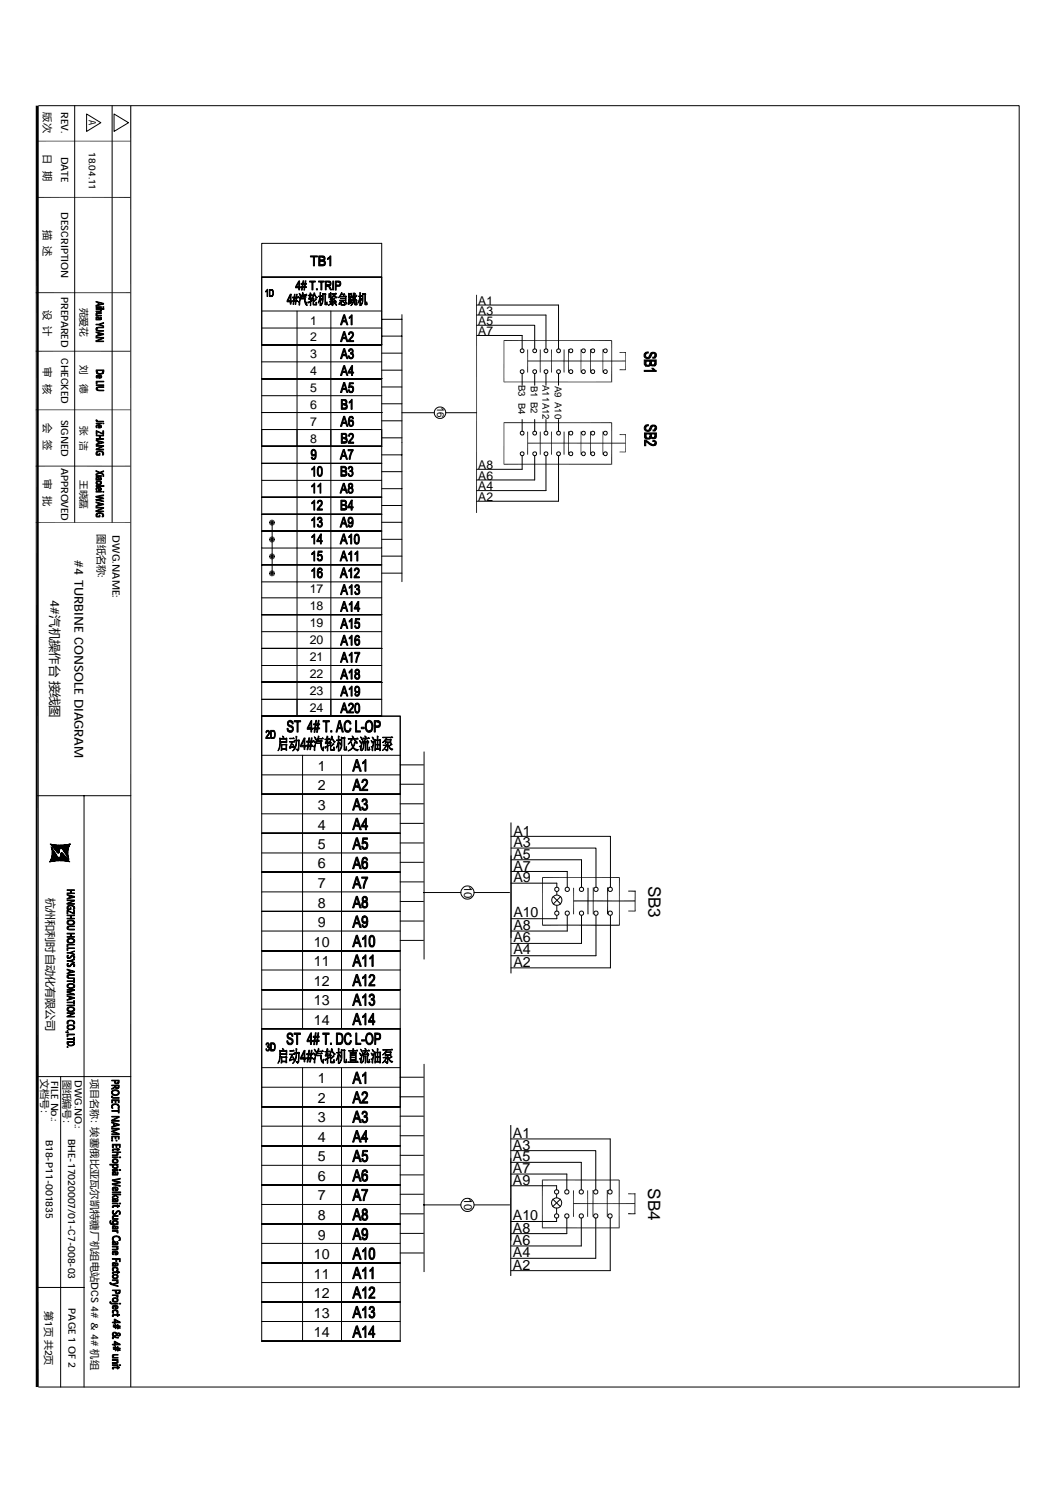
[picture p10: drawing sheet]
<svg xmlns="http://www.w3.org/2000/svg" width="210mm" height="297mm" viewBox="0 0 210 297" stroke-linecap="round" stroke-linejoin="round" font-family="sans-serif">
<defs><g id="words">
<g font-size="3.4">
<text x="129" y="176.2" transform="rotate(90 129 176.2)">SB3</text>
<text x="129" y="236.4" transform="rotate(90 129 236.4)">SB4</text>
</g>
<g font-size="2.8">
<text x="63.2" y="153.4">1</text>
<text x="63.2" y="157.3">2</text>
<text x="63.2" y="161.1">3</text>
<text x="63.2" y="165">4</text>
<text x="102.2" y="166.2">A1</text>
<text x="63.2" y="172.8">6</text>
<text x="63.2" y="168.9">5</text>
<text x="102.2" y="173.2">A7</text>
<text x="102.2" y="170.9">A5</text>
<text x="102.2" y="168.6">A3</text>
<text x="63.2" y="176.7">7</text>
<text x="102.2" y="175.5">A9</text>
<text x="63.2" y="180.6">8</text>
<text x="63.2" y="184.4">9</text>
<text x="102.2" y="185">A8</text>
<text x="102.2" y="182.5">A10</text>
<text x="62.4" y="188.3">10</text>
<text x="102.2" y="187.5">A6</text>
<text x="102.2" y="189.9">A4</text>
<text x="62.4" y="196.1">12</text>
<text x="62.4" y="192.2">11</text>
<text x="102.2" y="192.3">A2</text>
<text x="62.4" y="203.9">14</text>
<text x="62.4" y="200">13</text>
<text x="63.2" y="215.5">1</text>
<text x="63.2" y="219.4">2</text>
<text x="63.2" y="227.2">4</text>
<text x="63.2" y="223.3">3</text>
<text x="102.1" y="226.4">A1</text>
<text x="63.2" y="231.1">5</text>
<text x="102.1" y="233.4">A7</text>
<text x="102.1" y="231.1">A5</text>
<text x="102.1" y="228.8">A3</text>
<text x="63.2" y="234.9">6</text>
<text x="63.2" y="238.8">7</text>
<text x="102.1" y="235.7">A9</text>
<text x="63.2" y="242.7">8</text>
<text x="102.1" y="245.2">A8</text>
<text x="102.1" y="242.7">A10</text>
<text x="62.4" y="250.5">10</text>
<text x="63.2" y="246.6">9</text>
<text x="102.1" y="247.7">A6</text>
<text x="102.1" y="250.1">A4</text>
<text x="62.4" y="254.4">11</text>
<text x="102.1" y="252.6">A2</text>
<text x="62.4" y="258.3">12</text>
<text x="62.4" y="262.2">13</text>
<text x="62.4" y="266.1">14</text>
</g>
<g font-size="2.5">
<text x="61.7" y="64.6">1</text>
<text x="61.7" y="67.9">2</text>
<text x="61.7" y="71.3">3</text>
<text x="61.7" y="74.7">4</text>
<text x="61.7" y="81.4">6</text>
<text x="61.7" y="78">5</text>
<text x="61.7" y="88.2">8</text>
<text x="61.7" y="84.8">7</text>
<text x="14.8" y="111.4" transform="rotate(90 14.8 111.4)">#4 TURBINE CONSOLE DIAGRAM</text>
<text x="10" y="119.4" transform="rotate(90 10 119.4)">4#汽机操作台 接线图</text>
<text x="61.6" y="118.1">17</text>
<text x="61.6" y="121.4">18</text>
<text x="61.6" y="124.8">19</text>
<text x="61.6" y="128.1">20</text>
<text x="61.6" y="131.5">21</text>
<text x="61.6" y="134.9">22</text>
<text x="61.6" y="141.6">24</text>
<text x="61.6" y="138.2">23</text>
</g>
<g font-size="2.4">
<text x="95.2" y="60.6">A1</text>
<text x="95.2" y="62.6">A3</text>
<text x="95.2" y="64.7">A5</text>
<text x="95.2" y="66.7">A7</text>
<text x="95.2" y="93.3">A8</text>
<text x="95.2" y="95.4">A6</text>
<text x="95.2" y="97.5">A4</text>
<text x="95.2" y="99.7">A2</text>
</g>
<g font-size="2.2">
<text x="9.3" y="178.6" transform="rotate(90 9.3 178.6)">杭州和利时自动化有限公司</text>
<text x="92.3" y="176.2" transform="rotate(90 92.3 176.2)">10</text>
<text x="92.3" y="238.3" transform="rotate(90 92.3 238.3)">10</text>
</g>
<g font-size="2">
<text x="8.7" y="22.4" transform="rotate(90 8.7 22.4)">版次</text>
<text x="12.1" y="22.3" transform="rotate(90 12.1 22.3)">REV.</text>
<text x="17.7" y="23.9" transform="rotate(90 17.7 23.9)">A</text>
<text x="8.7" y="30.7" transform="rotate(90 8.7 30.7)">日 期</text>
<text x="12.1" y="31.1" transform="rotate(90 12.1 31.1)">DATE</text>
<text x="8.7" y="45.7" transform="rotate(90 8.7 45.7)">描 述</text>
<text x="12.1" y="42.2" transform="rotate(90 12.1 42.2)">DESCRIPTION</text>
<text x="12.1" y="59" transform="rotate(90 12.1 59)">PREPARED</text>
<text x="8.7" y="61.6" transform="rotate(90 8.7 61.6)">设 计</text>
<text x="12.1" y="71.2" transform="rotate(90 12.1 71.2)">CHECKED</text>
<text x="8.7" y="73.1" transform="rotate(90 8.7 73.1)">审 核</text>
<text x="12.1" y="83.5" transform="rotate(90 12.1 83.5)">SIGNED</text>
<text x="8.7" y="84.2" transform="rotate(90 8.7 84.2)">会 签</text>
<text x="8.7" y="95.4" transform="rotate(90 8.7 95.4)">审 批</text>
<text x="12.1" y="93" transform="rotate(90 12.1 93)">APPROVED</text>
<text x="19.5" y="106.3" transform="rotate(90 19.5 106.3)">图纸名称:</text>
<text x="22.4" y="106.5" transform="rotate(90 22.4 106.5)">DWG.NAME:</text>
<text x="8.2" y="214.7" transform="rotate(90 8.2 214.7)">文档号：</text>
<text x="10.2" y="215" transform="rotate(90 10.2 215)">FILE No.:</text>
<text x="12.7" y="214.8" transform="rotate(90 12.7 214.8)">图纸编号：</text>
<text x="14.9" y="215" transform="rotate(90 14.9 215)">DWG.NO.:</text>
<text x="18.2" y="214.7" transform="rotate(90 18.2 214.7)">项目名称：埃塞俄比亚瓦尔凯特糖厂机组电站DCS 4# &amp; 4# 机组</text>
<text x="9.1" y="226.7" transform="rotate(90 9.1 226.7)">B18-P11-001835</text>
<text x="13.5" y="226.6" transform="rotate(90 13.5 226.6)">BHE-17020007/01-C7-008-03</text>
<text x="9" y="260.8" transform="rotate(90 9 260.8)">第1页 共2页</text>
<text x="13.6" y="260.3" transform="rotate(90 13.6 260.3)">PAGE 1 OF 2</text>
</g>
<g font-size="1.9">
<text x="17.7" y="30.2" transform="rotate(90 17.7 30.2)">18.04.11</text>
<text x="16" y="61.2" transform="rotate(90 16 61.2)">苑爱花</text>
<text x="16" y="72.7" transform="rotate(90 16 72.7)">刘</text>
<text x="16" y="76.3" transform="rotate(90 16 76.3)">德</text>
<text x="103.2" y="76.6" transform="rotate(90 103.2 76.6)">B3 B4</text>
<text x="105.6" y="76.8" transform="rotate(90 105.6 76.8)">B1 B2</text>
<text x="107.9" y="76.6" transform="rotate(90 107.9 76.6)">A11A12</text>
<text x="110.4" y="76.8" transform="rotate(90 110.4 76.8)">A9 A10</text>
<text x="87" y="80.9" transform="rotate(90 87 80.9)">16</text>
<text x="16" y="84.7" transform="rotate(90 16 84.7)">张 洁</text>
<text x="16" y="95.5" transform="rotate(90 16 95.5)">王晓磊</text>
</g>
<text font-size=".8" x="12.2" y="169.8" transform="rotate(90 12.2 169.8)">auto</text>
<g font-size=".5">
<text x="11.5" y="168.1" transform="rotate(90 11.5 168.1)">hollilas</text>
<text x="13.1" y="168.1" transform="rotate(90 13.1 168.1)">pgqh</text>
</g>
<text font-size=".4" x="10.6" y="169.9" transform="rotate(90 10.6 169.9)">hollysys</text>
</g></defs>
<g fill="#000" stroke="#000" stroke-width=".2">
<path d="M52.9 57.9h.2l-.2 .2z" fill-rule="evenodd"/>
<path d="M53.2 57.6l.1 1.4h-.2v-1.1h-.1z" fill-rule="evenodd"/>
<path d="M53.6 57.6l.7 .1-.6 .1v1h.6l-.2 .2h-.5z" fill-rule="evenodd"/>
<path d="M53.9 57.8h.5v.5l-.1 .5h-.6h.4l.2-.2v-.6z" fill-rule="evenodd"/>
<path d="M57.7 58.5h.2l-.6 1.3h.8v.3h-.2v.4h-.2v-.4h-.6z" fill-rule="evenodd"/>
<path d="M57.9 58.5v1.3h-.6h.4v-.8z" fill-rule="evenodd"/>
<path d="M58.4 60h.4h-.3l-.1 .6h-.1z" fill-rule="evenodd"/>
<path d="M58.5 59.3h.4h-.3l-.1 .5h-.1z" fill-rule="evenodd"/>
<path d="M58.6 58.5h.1l-.1 .6h-.1z" fill-rule="evenodd"/>
<path d="M58.2 59.1h.7l.1-.6h.1v.6h.1v.2h-.1l-.1 .5h.2v.2h-.3l-.1 .6h-.1l.1-.6h-.6v-.2h.6l.1-.5h-.7z" fill-rule="evenodd"/>
<path d="M59.4 60h.2v.7z" fill-rule="evenodd"/>
<path d="M59.4 59l.2 .2v.2z" fill-rule="evenodd"/>
<path d="M59.5 58.4l.3 .1-.1 .3z" fill-rule="evenodd"/>
<path d="M59.4 55.9h.2l-.6 1.2h.8v.2h-.2v.4h-.2v-.4h-.6z" fill-rule="evenodd"/>
<path d="M59.6 55.9v1.2h-.6h.4v-.9z" fill-rule="evenodd"/>
<path d="M59.9 58.7l-.2 1.2-.3 .1 .2-.1z" fill-rule="evenodd"/>
<path d="M60.1 57.2h.4h-.3l-.1 .5h-.1z" fill-rule="evenodd"/>
<path d="M60.2 56.6h.4h-.3l-.1 .4h-.1z" fill-rule="evenodd"/>
<path d="M60.2 58.2l.2 .1-.3 .4z" fill-rule="evenodd"/>
<path d="M60.3 55.9h.2l-.1 .5h-.2z" fill-rule="evenodd"/>
<path d="M59.9 59.4h.7v-.1l.1 .1z" fill-rule="evenodd"/>
<path d="M60.6 59.5l.1-.1v.7l.4 .7-.4-.4z" fill-rule="evenodd"/>
<path d="M60.1 59h.6l.1-.1 .1 .2z" fill-rule="evenodd"/>
<path d="M59.9 56.4h.8v-.5h.2l-.1 .5h.2v.2h-.2l-.1 .4h.3v.2h-.3l-.1 .5h-.1v-.5h-.6v-.2h.6l.1-.4h-.7z" fill-rule="evenodd"/>
<path d="M60.1 58.7h.7l.2-.2 .1 .2h-.9l-.3 .6z" fill-rule="evenodd"/>
<path d="M61.7 59l.2 .1-.1 .3h-.2h.2z" fill-rule="evenodd"/>
<path d="M61.6 58.8h.1l-.1 .6 .5 .1-.6 .1-.1-.2z" fill-rule="evenodd"/>
<path d="M61.7 58.2l.2 .2-.3 .3z" fill-rule="evenodd"/>
<path d="M61.8 59.5v.4z" fill-rule="evenodd"/>
<path d="M61.8 59.4l.2-.1 .1 .2z" fill-rule="evenodd"/>
<path d="M61.3 58.7h.6l.2-.1 .1 .2z" fill-rule="evenodd"/>
<path d="M61.5 60.1l.7-.3-.4 .2v.7l-.1 .1 .1-.7z" fill-rule="evenodd"/>
<path d="M62.3 59.3l.2 .1-.1 1.1 .5 .2h-.5l-.1-.1z" fill-rule="evenodd"/>
<path d="M62.4 58.5h.2l-.1 .3-.4 .6z" fill-rule="evenodd"/>
<path d="M62.5 58.2l.3 .8 .4 .2a.28 .28 0 0 1-.4 0 .28 .28 0 0 1-.1-.3l-.1-.4h-.2z" fill-rule="evenodd"/>
<path d="M61.6 55.9h1.1v.2h-.4v1.6h-.2v-1.6h-.5z" fill-rule="evenodd"/>
<path d="M62.8 59.4l.1 .2-.5 .4z" fill-rule="evenodd"/>
<path d="M62.9 57.4h.3v.3h-.3z" fill-rule="evenodd"/>
<path d="M61.8 50.9h1.4v.2h-.6v1.8h-.2v-1.8h-.6z" fill-rule="evenodd"/>
<path d="M63.7 58.2l.1 .1v.6z" fill-rule="evenodd"/>
<path d="M63.7 59.5v1.3z" fill-rule="evenodd"/>
<path d="M63.6 59h.2v.3h.1l-.2 .2-.4 .8z" fill-rule="evenodd"/>
<path d="M63.8 59.3l.3 .2v.3z" fill-rule="evenodd"/>
<path d="M63.3 58.9h.6l.1-.1 .1 .2z" fill-rule="evenodd"/>
<path d="M63.4 50.9l1.2 .1-.9 .1v.7h.8h-.1l.2 .2h-.9v.6l.9 .2-1.2 .1z" fill-rule="evenodd"/>
<path d="M64.2 58.5l.4 .1h-.3v1.4l-.5 .8 .4-.9z" fill-rule="evenodd"/>
<path d="M64.2 58.4l.7 .1v2h-.3v-1.9l-.4-.1z" fill-rule="evenodd"/>
<path d="M63.4 55.9h1.1v.2h-.4v1.6h-.3v-1.6h-.4z" fill-rule="evenodd"/>
<path d="M64 51.1h.6v.6l-.9 .1 .7-.2v-.4z" fill-rule="evenodd"/>
<path d="M64.1 52h.6v.6h-1h.6l.2-.2a.39 .39 0 0 0-.4-.4z" fill-rule="evenodd"/>
<path d="M64.3 58.5l.4-.1 .2 .1z" fill-rule="evenodd"/>
<path d="M65.2 51.4l.4-.1-.4 .3z" fill-rule="evenodd"/>
<path d="M64.7 55.9h.8l.3 .2h-.9v.6h.9l-.3 .2h-.6v.8h-.2z" fill-rule="evenodd"/>
<path d="M65.4 58.4l.2 .1-.2 .8z" fill-rule="evenodd"/>
<path d="M65.1 56.9h.4l.5 .8h-.3l-.3-.7z" fill-rule="evenodd"/>
<path d="M65.6 60h1.1l-1 .2z" fill-rule="evenodd"/>
<path d="M65.7 58.2l.2 .1v.9h.1l-.3 .2z" fill-rule="evenodd"/>
<path d="M65.4 56.1h.4v.6h-.9l.7-.1 .1-.4z" fill-rule="evenodd"/>
<path d="M65.6 51l.2-.1v2h-.2v-1.6h-.3z" fill-rule="evenodd"/>
<path d="M65.7 59.5l.4-.3 .2 .1-.5 .2h.7l-.7 .2z" fill-rule="evenodd"/>
<path d="M66.1 58.4h.6h-.5l.2 .4h.2l-.1 .1 .6 .2a.41 .41 0 0 1-.6-.1h-.2z" fill-rule="evenodd"/>
<path d="M66.2 55.9h.2v1.8h-.2z" fill-rule="evenodd"/>
<path d="M65.9 59.2l.6-.2z" fill-rule="evenodd"/>
<path d="M65.6 60l.8-.4-.6 .4h1.1v.2l-.2-.2z" fill-rule="evenodd"/>
<path d="M65.8 60h.9l-.2-.3 .4 .3z" fill-rule="evenodd"/>
<path d="M65.8 59.5h.5l.2-.2 .2 .2z" fill-rule="evenodd"/>
<path d="M66 58.4h.8v-.1l.1 .1z" fill-rule="evenodd"/>
<path d="M66.1 58.4h.8l-.3 .4h-.1l.2-.4z" fill-rule="evenodd"/>
<path d="M66.7 55.9h.7l.3 .2h-.8v.7h.8l-.2 .2h-.6v.7h-.2z" fill-rule="evenodd"/>
<path d="M67.3 56.1l.5 .1-.1 .6h-.8l.7-.1v-.5z" fill-rule="evenodd"/>
<path d="M67.8 58.6h.6h-.5l-.5 .7z" fill-rule="evenodd"/>
<path d="M67.8 59.9l.2 .2-.1 .5 .8 .1h-.8z" fill-rule="evenodd"/>
<path d="M67.9 58.2l.2 .1-.3 .2z" fill-rule="evenodd"/>
<path d="M68.1 59.8l.3 .2-.1 .2z" fill-rule="evenodd"/>
<path d="M67.8 58.6l.6-.1 .1-.1 .1 .2-.3 .4 .1-.4z" fill-rule="evenodd"/>
<path d="M68.7 60l.3 .2v.3z" fill-rule="evenodd"/>
<path d="M67.6 59h1.1l.1-.2 .1 .2z" fill-rule="evenodd"/>
<path d="M68.7 59.8v.1z" fill-rule="evenodd"/>
<path d="M67.6 59.7h1.1l.1-.4v.5z" fill-rule="evenodd"/>
<path d="M67.7 59.3h1v-.3h.2l-.2 .4h-.9z" fill-rule="evenodd"/>
<path d="M69.3 59.4l.2 .1v.9h.2l-.4 .2z" fill-rule="evenodd"/>
<path d="M69.4 59.1l.2 .1-.2 .1z" fill-rule="evenodd"/>
<path d="M69.4 58.5h.4h-.3v.6l.4 .1-.5-.1z" fill-rule="evenodd"/>
<path d="M69.4 58.3l.6 .2-.1 .6h-.4h.3v-.6h-.4z" fill-rule="evenodd"/>
<path d="M69.6 59.2h.2h-.1v.4l.3 .1h-.3v.6h.1l-.3 .1 .1-.1z" fill-rule="evenodd"/>
<path d="M69.5 58.4h.3v-.1l.2 .2z" fill-rule="evenodd"/>
<path d="M69.7 59.6l.2-.1 .1 .2z" fill-rule="evenodd"/>
<path d="M70 58.8l.2 .4-.1 .1z" fill-rule="evenodd"/>
<path d="M69.9 59.8l.4-.2-.3 .4z" fill-rule="evenodd"/>
<path d="M70.3 58.3l.1 .1v1.6l-.3 .5-.3 .3 .5-.9z" fill-rule="evenodd"/>
<path d="M70.5 58.3l.2 .1v2.2h-.1z" fill-rule="evenodd"/>
<path d="M70.7 59.6l.3 .2v.2z" fill-rule="evenodd"/>
<path d="M70.9 58.7l.1 .2-.3 .3z" fill-rule="evenodd"/>
<path d="M71.6 58.2l.2 .1-.1 .6h-.1z" fill-rule="evenodd"/>
<path d="M71.6 59.5l.1-.1v1.4h-.1z" fill-rule="evenodd"/>
<path d="M71.6 59h.1l.1 .3-.2 .2-.4 .8z" fill-rule="evenodd"/>
<path d="M71.7 59.3l.3 .1v.4z" fill-rule="evenodd"/>
<path d="M71.3 58.9h.5l.1-.1 .2 .2z" fill-rule="evenodd"/>
<path d="M72.1 58.4l.7 .1v2h-.2v-1.9l-.5-.1z" fill-rule="evenodd"/>
<path d="M72.1 58.5l.5 .1h-.4v1.3l-.1 .6-.3 .3 .3-.8z" fill-rule="evenodd"/>
<path d="M72.2 58.5l.4-.1 .2 .1z" fill-rule="evenodd"/>
<path d="M19.1 61h1.1v.2h-1.1z" fill-rule="evenodd"/>
<path d="M19.1 62.3h.1l.1 .4-.2-.1z" fill-rule="evenodd"/>
<path d="M19.1 63.1h.1l.1 .4z" fill-rule="evenodd"/>
<path d="M19.2 74.7l.2 .5-.3-.1z" fill-rule="evenodd"/>
<path d="M19.2 63.1h.4v.4v-.3l-.4 .1z" fill-rule="evenodd"/>
<path d="M20 61.5v.2z" fill-rule="evenodd"/>
<path d="M19.1 63.5h.5v-.4l.2 .4 .3-.1v.2l-.2 .1h-.8z" fill-rule="evenodd"/>
<path d="M19.3 74.7l.5-.1v.5l.3-.1v.2l-.5 .1v-.6h-.2l-.1 .3z" fill-rule="evenodd"/>
<path d="M19.1 61.9h.8l.2-.3 .1 .1-.2 .3h-.9z" fill-rule="evenodd"/>
<path d="M19.2 62.3l1-.1v.1h-.7l-.3 .2z" fill-rule="evenodd"/>
<path d="M19.1 62.7h1.1v.2h-1.1z" fill-rule="evenodd"/>
<path d="M19.9 63.1l.3 .1-.1 .4z" fill-rule="evenodd"/>
<path d="M19.8 74.6l.4 .2-.1 .4v-.4l-.3-.1z" fill-rule="evenodd"/>
<path d="M19.3 73.7l.1 .5 .2 .1h.6l.3-.4v.4l-.3 .2-.7-.1-.2-.1z" fill-rule="evenodd"/>
<path d="M19.1 60l1.5 .4v.1l-.9-.3-.2 .4v-.4l-.4-.1z" fill-rule="evenodd"/>
<path d="M19.1 60.7l.4-.1 .2-.4v.4l.9-.1-1.5 .4z" fill-rule="evenodd"/>
<path d="M19.6 64.6l.3-.1 .7 .3v.2z" fill-rule="evenodd"/>
<path d="M19.1 64.5h.5l1-.3v.1l-1 .3h-.5z" fill-rule="evenodd"/>
<path d="M19.3 65.2l1.3-.1v.1l-1.2 .1-.1 .2z" fill-rule="evenodd"/>
<path d="M19.1 65.3l.2-.1v.4l.1 .1 1.2 .1v.1l-1.3-.1-.2-.2z" fill-rule="evenodd"/>
<path d="M19.1 66l1.5 .4v.2l-.9-.3-.2 .4v-.4l-.4-.1z" fill-rule="evenodd"/>
<path d="M19.1 66.8l.4-.1 .2-.4v.4l.6-.2 .3 .1-1.5 .4z" fill-rule="evenodd"/>
<path d="M19.1 67.1h1.5v.2h-1.5z" fill-rule="evenodd"/>
<path d="M19.1 67.8l1.2-.5h.3l-1.2 .5z" fill-rule="evenodd"/>
<path d="M19.1 67.8h1.5v.2h-1.5z" fill-rule="evenodd"/>
<path d="M20.4 61l.3 .2h-.3z" fill-rule="evenodd"/>
<path d="M19.1 73.6h1.6v.4l-.2 .3v-.6h-1.2v.6z" fill-rule="evenodd"/>
<path d="M19.1 75.8h1.6v.2h-1.4v.4h-.2z" fill-rule="evenodd"/>
<path d="M19.1 76.6h1.6v.1h-1.6z" fill-rule="evenodd"/>
<path d="M19.3 77l1.4-.1v.2h-1.3l-.1 .3z" fill-rule="evenodd"/>
<path d="M19.2 77.1l.1-.1v.5l.2 .1h1.2v.2l-1.4-.1-.2-.2z" fill-rule="evenodd"/>
<path d="M19.1 61.4h1.6v.1l-.7 .1-.9-.1z" fill-rule="evenodd"/>
<path d="M61 60.1v.5z" fill-rule="evenodd"/>
<path d="M61.3 60.1h.5l-.4 .2z" fill-rule="evenodd"/>
<path d="M62.9 60.1l.1 .5h-.5l.4-.1z" fill-rule="evenodd"/>
<path d="M65 60.1l.1 .5h-.4l-.1-.1h.4z" fill-rule="evenodd"/>
<path d="M65.4 60.7l.5-.5 .1 .2z" fill-rule="evenodd"/>
<path d="M65.9 60.6h.4l-.2 .2z" fill-rule="evenodd"/>
<path d="M66.2 60.1h.1v.5h-.2z" fill-rule="evenodd"/>
<path d="M66.4 60.2l.5 .3v.3z" fill-rule="evenodd"/>
<path d="M67.6 60.1v.4l-.2 .1z" fill-rule="evenodd"/>
<path d="M67.9 79.5h.8l.3 .2h-.9v.6h.8l-.1 .1 .2 .1h-.9v.7h.9l-.2 .2h-.9z" fill-rule="evenodd"/>
<path d="M68.4 66h.2l-.4 1.2 .6 .2h-.6l-.2 .6h-.3z" fill-rule="evenodd"/>
<path d="M68.6 66l.6 2h-.2l-.2-.6-.6-.2h.5l-.2-1z" fill-rule="evenodd"/>
<path d="M68.4 62.6h.2l-.4 1.2 .6 .2h-.6l-.2 .6h-.3z" fill-rule="evenodd"/>
<path d="M68.6 62.6l.6 2h-.2l-.2-.6-.6-.2h.5l-.2-.9z" fill-rule="evenodd"/>
<path d="M68.4 72.8h.2l-.4 1.1 .6 .2h-.6l-.2 .6h-.3z" fill-rule="evenodd"/>
<path d="M68.6 72.8l.6 1.9h-.2l-.2-.6-.6-.2h.5l-.2-.9z" fill-rule="evenodd"/>
<path d="M68.4 69.4h.2l-.4 1.2 .6 .2h-.6l-.2 .6h-.3z" fill-rule="evenodd"/>
<path d="M68.6 69.4l.6 2h-.2l-.2-.6-.6-.2h.5l-.2-1z" fill-rule="evenodd"/>
<path d="M68.4 76.1h.2l-.4 1.2 .6 .2h-.6l-.2 .6h-.3z" fill-rule="evenodd"/>
<path d="M68.6 76.1l.6 2h-.2l-.2-.6-.6-.2h.5l-.2-.9z" fill-rule="evenodd"/>
<path d="M68 60.6h.5l.1-.5 .1 .5z" fill-rule="evenodd"/>
<path d="M68.5 79.7h.5v.3l-.1 .3h-.8l.7-.1-.1-.5z" fill-rule="evenodd"/>
<path d="M69.4 69.6h.4l-.2 .1v.2h-.3z" fill-rule="evenodd"/>
<path d="M69.3 70.8h.2l.3 .4h-.4z" fill-rule="evenodd"/>
<path d="M69.3 77.6l.2-.1 .2 .4h.5l-.3 .2h-.3z" fill-rule="evenodd"/>
<path d="M69.5 63.1h.3l-.3 .3z" fill-rule="evenodd"/>
<path d="M69.5 80l.3-.1-.3 .3z" fill-rule="evenodd"/>
<path d="M69.7 70.2h.4l.1 .2h-.5z" fill-rule="evenodd"/>
<path d="M69.5 69.5a.48 .48 0 0 1 .8 .2l-.1 .5h-.4l.2-.1 .1-.4z" fill-rule="evenodd"/>
<path d="M69.4 66.2a.49 .49 0 0 1 .8 0h-.4l-.3 .4h-.2z" fill-rule="evenodd"/>
<path d="M69.6 76.9l.4-.1 .2 .1z" fill-rule="evenodd"/>
<path d="M69.7 60.3l.3-.1z" fill-rule="evenodd"/>
<path d="M69.9 62.7l.2-.1v2h-.3v-1.5h-.2z" fill-rule="evenodd"/>
<path d="M69.9 79.4h.2v2h-.3v-1.5h-.2z" fill-rule="evenodd"/>
<path d="M70 72.8h.1l-.7 1.2h1v.2h-.3v.5h-.2v-.5h-.6z" fill-rule="evenodd"/>
<path d="M70.1 72.8v1.2h-.7h.5v-.9z" fill-rule="evenodd"/>
<path d="M69.8 66.2h.4l.2 .4-.8 1.2h.8v.2h-1.1l.1-.5 .7-.9v-.3z" fill-rule="evenodd"/>
<path d="M69.8 70.4l.5 .1 .1 .4a.54 .54 0 0 1-.4 .5 .54 .54 0 0 1-.6-.2h.5l.2-.2v-.4z" fill-rule="evenodd"/>
<path d="M69.8 77l.4-.1 .2 .3-.2 .7h-.4l.3-.2v-.6z" fill-rule="evenodd"/>
<path d="M69.5 76.1h.8v.3h-.6l-.1 .5h.6l-.9 .3z" fill-rule="evenodd"/>
<path d="M71 60.1l.1 .5-.4 .1-.1-.1 .4-.1z" fill-rule="evenodd"/>
<path d="M72.9 60.1l.2 .5h-.5v-.1h.3z" fill-rule="evenodd"/>
<path d="M128.4 70.2l.5-.2 .1 .2-.3 .1-.3 .4z" fill-rule="evenodd"/>
<path d="M128.5 71.9v.6a.44 .44 0 0 0 .5 .1 .44 .44 0 0 0 .3-.4l-.1 .6h-.8z" fill-rule="evenodd"/>
<path d="M129.7 73.3l.4 .1-.1 .3z" fill-rule="evenodd"/>
<path d="M129.6 71.9v.5l.2 .2h.2l.3-.1v-.3v.6h-.5l-.3-.1z" fill-rule="evenodd"/>
<path d="M129.9 71.1l.3-.1 .1-.3v.5l-.4 .1z" fill-rule="evenodd"/>
<path d="M128.2 71.6h2.4v.9l-.3 .3v-.9h-.7l-.1 .8v-.1l-.2 .2v-.9h-.8l-.1 .9-.2-.3z" fill-rule="evenodd"/>
<path d="M128.2 73.7h1.8l.1-.3 .5 .3v.2h-2.4z" fill-rule="evenodd"/>
<path d="M128.3 70.3l.1-.1v.7a.49 .49 0 0 0 .7 .2 .49 .49 0 0 0 .2-.6l.3-.4h.7l.3 .4v.4l-.3 .3v-.8l-.5-.1-.3 .8-.6 .2a.77 .77 0 0 1-.8-.4z" fill-rule="evenodd"/>
<path d="M19.1 94.6h1.1v.2h-1.1z" fill-rule="evenodd"/>
<path d="M19.1 96.6h1.6v.2h-1.6z" fill-rule="evenodd"/>
<path d="M19.1 97.8h1.1v.1h-1.1z" fill-rule="evenodd"/>
<path d="M19.1 84.2h1.1v.1h-1.1z" fill-rule="evenodd"/>
<path d="M19.1 95.1l.1-.1 .1 .4z" fill-rule="evenodd"/>
<path d="M19.1 83.6h.2v.2z" fill-rule="evenodd"/>
<path d="M19.1 84.7l.1-.1 .1 .5h-.1z" fill-rule="evenodd"/>
<path d="M19.1 97.1l.2 .5-.2-.2z" fill-rule="evenodd"/>
<path d="M19.2 95h.4v.4l-.1-.3-.3 .1z" fill-rule="evenodd"/>
<path d="M19.1 93.6l.8 .4-.2 .1-.6-.3z" fill-rule="evenodd"/>
<path d="M19.1 90l.2-.1v.5h.4v-.2h.2v.4h-.7z" fill-rule="evenodd"/>
<path d="M19.3 84.6l.4-.1 .1 .5 .3-.1v.2l-.5 .1v-.5h-.2l-.1 .2z" fill-rule="evenodd"/>
<path d="M19.1 95.4h.5v-.4l.2 .4 .3-.2-.1 .3h-.9z" fill-rule="evenodd"/>
<path d="M19.1 95.9l.4-.2 .6 .1-.1 .3-.2-.3-.5 .1-.1 .4z" fill-rule="evenodd"/>
<path d="M19.2 97.1l.5-.2v.6l.4-.2v.2l-.5 .1v-.5h-.2l-.2 .2z" fill-rule="evenodd"/>
<path d="M19.7 84.5l.5 .2v.3z" fill-rule="evenodd"/>
<path d="M19.9 95l.3 .1-.1 .4z" fill-rule="evenodd"/>
<path d="M19.2 96.1l.2 .2h.5l.2-.5 .1 .4-.6 .3-.4-.2z" fill-rule="evenodd"/>
<path d="M19.7 96.9l.5 .3-.1 .3-.1-.3-.3-.1z" fill-rule="evenodd"/>
<path d="M19.3 89.9l.4-.2h.5l.2 .2v.3l-.3-.3h-.5l-.3 .3z" fill-rule="evenodd"/>
<path d="M19.3 83.6l.1 .2h1.2v.1h-1.2h-.1z" fill-rule="evenodd"/>
<path d="M19.1 85.7l1.3 .6v-.6h.2v.7l-1.3-.6v.6h-.2z" fill-rule="evenodd"/>
<path d="M19.1 87.3h.7l.2-.6v.6h.6v.1h-1.5z" fill-rule="evenodd"/>
<path d="M19.1 86.6h1.5v.1h-.6l-.2 .6v-.6h-.7z" fill-rule="evenodd"/>
<path d="M19.1 87.6l1.5 .4v.1l-.9-.2-.2 .4v-.5l-.4-.1z" fill-rule="evenodd"/>
<path d="M19.1 88.3h.4l.2-.4v.3l.9-.1-1.5 .4z" fill-rule="evenodd"/>
<path d="M19.1 88.6h1.5v.2h-1.5z" fill-rule="evenodd"/>
<path d="M19.1 89.4l1.2-.6h.3l-1.3 .6z" fill-rule="evenodd"/>
<path d="M19.1 89.4h1.5v.1h-1.5z" fill-rule="evenodd"/>
<path d="M20.4 89.9l.2 .2v.4h-.2z" fill-rule="evenodd"/>
<path d="M19.9 94.1h.2l.5 .2v.2z" fill-rule="evenodd"/>
<path d="M19.1 94.3l1.5-.6v.1l-1.5 .7z" fill-rule="evenodd"/>
<path d="M19.1 99.4l1.5 .3v.1l-1.5-.3z" fill-rule="evenodd"/>
<path d="M19.1 98.7l1.5-.2v.1l-1.1 .2z" fill-rule="evenodd"/>
<path d="M19.1 98.7l1.5 .4v.1l-1.5-.3z" fill-rule="evenodd"/>
<path d="M19.1 99.4l1.2-.3 .3 .1-1.3 .3z" fill-rule="evenodd"/>
<path d="M20.4 84.2h.3v.1z" fill-rule="evenodd"/>
<path d="M20.5 94.6h.2l-.1 .2h-.2z" fill-rule="evenodd"/>
<path d="M20.4 97.8l.3 .1h-.2z" fill-rule="evenodd"/>
<path d="M62 89.6h.4l-.3 .3v.4l.3 .2h-.4l-.1-.1z" fill-rule="evenodd"/>
<path d="M61.9 91l.2-.1 .2 .3 .4 .1-.5 .1z" fill-rule="evenodd"/>
<path d="M62 93.3l.4-.1-.3 .3z" fill-rule="evenodd"/>
<path d="M62 96.6h.4l-.3 .3z" fill-rule="evenodd"/>
<path d="M62 100l.4-.1-.3 .3z" fill-rule="evenodd"/>
<path d="M62.1 89.5a.5 .5 0 0 1 .5 0 .5 .5 0 0 1 .3 .4v1.1l-.2 .3-.3-.1 .3-.3v-.4h-.1l.1-.6-.1-.3h-.6z" fill-rule="evenodd"/>
<path d="M62 90.5h.7l-.2 .2h-.3z" fill-rule="evenodd"/>
<path d="M62.5 92.8h.1v2h-.2v-1.6h-.3z" fill-rule="evenodd"/>
<path d="M62.5 96.1h.1v2h-.2v-1.5l-.3-.1z" fill-rule="evenodd"/>
<path d="M62.5 99.5h.1v2h-.2v-1.6h-.3z" fill-rule="evenodd"/>
<path d="M63.2 93h.4h-.1l-.2 .4v.9l.3 .3h-.3l-.1-.3-.1-.9z" fill-rule="evenodd"/>
<path d="M63.2 96.6h.5l-.4 .3z" fill-rule="evenodd"/>
<path d="M63.3 92.9a.49 .49 0 0 1 .6-.1 .49 .49 0 0 1 .2 .5v1a.48 .48 0 0 1-.3 .4 .48 .48 0 0 1-.5-.1l.5-.1 .2-.5-.1-.9z" fill-rule="evenodd"/>
<path d="M63.2 99.7l.6-.2 .3 .2h-.6l-.2 .4h-.2z" fill-rule="evenodd"/>
<path d="M63.7 96.1h.1v2h-.1v-1.5l-.3-.1z" fill-rule="evenodd"/>
<path d="M63.6 99.7h.5v.5l-.7 1h.7v.3h-1l.8-1.3v-.3z" fill-rule="evenodd"/>
<path d="M67.8 92.8h.8l.3 .2h-.9v.6h.8l-.1 .1 .2 .1h-.9v.7l.9 .1-.2 .1-.9 .1z" fill-rule="evenodd"/>
<path d="M67.8 99.5h.8l.2 .2-.8 .1v.6h.8l.1 .2h-.9v.6l.9 .1-.1 .1-1 .1z" fill-rule="evenodd"/>
<path d="M67.9 86.2h.8l.3 .2h-.9v.6l.8 .1-.1 .1 .2 .1h-.9v.7h.9l-.2 .2h-.9z" fill-rule="evenodd"/>
<path d="M68.3 89.4h.2l-.4 1.2 .6 .2h-.6l-.2 .6h-.3z" fill-rule="evenodd"/>
<path d="M68.5 89.4l.6 2h-.2l-.2-.6-.6-.2h.6l-.3-1z" fill-rule="evenodd"/>
<path d="M68.3 96.2h.2l-.4 1.1 .6 .2h-.6l-.2 .6h-.3z" fill-rule="evenodd"/>
<path d="M68.5 96.2l.6 1.9h-.2l-.2-.6-.6-.2h.6l-.3-.9z" fill-rule="evenodd"/>
<path d="M68.4 82.8h.2l-.4 1.2 .6 .2h-.6l-.2 .6h-.3z" fill-rule="evenodd"/>
<path d="M68.6 82.8l.6 2h-.2l-.2-.6-.6-.2h.5l-.2-.9z" fill-rule="evenodd"/>
<path d="M68.4 93l.5 .1v.5h-.9h.5l.2-.1a.29 .29 0 0 0 0-.4 .29 .29 0 0 0-.3-.1z" fill-rule="evenodd"/>
<path d="M68.4 99.8h.5v.5l-.9 .1h.5l.2-.2a.29 .29 0 0 0 0-.3 .29 .29 0 0 0-.3-.1z" fill-rule="evenodd"/>
<path d="M68.4 93.8l.6 .1-.1 .7-.9-.1h.6l.2-.2-.1-.3z" fill-rule="evenodd"/>
<path d="M68.5 86.4h.5v.4l-.1 .3-.8-.1 .7-.1-.1-.4z" fill-rule="evenodd"/>
<path d="M68.5 80.5l.5 .1 .1 .3-.1 .3h-.9l.7-.1v-.5z" fill-rule="evenodd"/>
<path d="M68.5 87.3h.5l.1 .3-.1 .4h-.9l.7-.1v-.5z" fill-rule="evenodd"/>
<path d="M69.3 93h.4h-.1l-.2 .3h-.1z" fill-rule="evenodd"/>
<path d="M69.2 94.3l.2-.1 .3 .4h-.4z" fill-rule="evenodd"/>
<path d="M69.5 83h.3l-.3 .5v.3h.2l-.1 .6 .2 .3h.4l-.4 .2a.71 .71 0 0 1-.5-.8z" fill-rule="evenodd"/>
<path d="M69.6 93.6h.5l-.1 .1 .1 .1h-.5z" fill-rule="evenodd"/>
<path d="M69.4 92.9a.5 .5 0 0 1 .8 .2l-.1 .5h-.4l.2-.1 .1-.4z" fill-rule="evenodd"/>
<path d="M69.5 96.2l.3-.1 .3 .2h-.4l-.2 .3 .1 .3 .5 .1-.1 .1 .1 .1h-.5l-.2 .2 .1 .4 .3 .2h-.4l-.2-.4 .1-.5h.2l-.2-.3z" fill-rule="evenodd"/>
<path d="M69.5 86.3l.3-.1 .4 .2h-.5l-.1 .4h-.3z" fill-rule="evenodd"/>
<path d="M69.5 83.8l.3-.2 .4 .1z" fill-rule="evenodd"/>
<path d="M69.6 83a.45 .45 0 0 1 .5-.1 .45 .45 0 0 1 .2 .4z" fill-rule="evenodd"/>
<path d="M69.9 99.5h.2l-.8 1.3h1v.2h-.2v.5h-.3v-.5h-.6z" fill-rule="evenodd"/>
<path d="M70.1 99.5v1.3h-.8h.5v-.9z" fill-rule="evenodd"/>
<path d="M69.8 96.3l.3 .1v.6h-.3l.2-.2-.1-.4z" fill-rule="evenodd"/>
<path d="M69.8 93.8h.4l.1 .5-.3 .4-.4 .1-.3-.2h.5l.3-.3-.1-.3z" fill-rule="evenodd"/>
<path d="M69.8 97.2h.4l.1 .5-.2 .4-.5 .1-.2-.2 .5-.1 .2-.2-.1-.4z" fill-rule="evenodd"/>
<path d="M69.8 86.4h.4a1.21 1.21 0 0 1-.6 1.4v.2h.8v.2h-1.1l.1-.5 .7-.9v-.2z" fill-rule="evenodd"/>
<path d="M69.8 83.8l.4-.1 .2 .3-.2 .7h-.4l.3-.3v-.4z" fill-rule="evenodd"/>
<path d="M69.3 89.4h1l-.5 1.3-.1 .7h-.2v-.5l.5-1.2h-.7z" fill-rule="evenodd"/>
<path d="M128.4 84.7l.6-.2v.2l-.3 .1-.3 .4z" fill-rule="evenodd"/>
<path d="M128.5 86.3l.1 .7 .6 .1 .1-.4v.6h-.8z" fill-rule="evenodd"/>
<path d="M129.6 86.3v.5l.2 .3 .4-.1 .1-.3v.5h-.8z" fill-rule="evenodd"/>
<path d="M129.9 85.5h.4v-.3v.5l-.4 .1z" fill-rule="evenodd"/>
<path d="M128.2 87.6l.5 .1 .5 .4a.83 .83 0 0 0 1.1 .2v-.2l.1 .4-.6 .2-1.3-.8v.8h-.3z" fill-rule="evenodd"/>
<path d="M128.2 86.1h2.4v.9l-.3 .2v-.9h-.7l-.1 .9-.2 .1v-1h-.8v1l-.3-.3z" fill-rule="evenodd"/>
<path d="M129.9 87.6l.6 .2 .1 .5-.1 .2-.2-.5-.4-.2z" fill-rule="evenodd"/>
<path d="M128.4 84.7v.5a.45 .45 0 0 0 .5 .4 .45 .45 0 0 0 .4-.5l.4-.5h.5a.6 .6 0 0 1 .4 .5 .6 .6 0 0 1-.3 .6v-.7l-.1-.2h-.4l-.2 .3a.73 .73 0 0 1-1.1 .6l-.3-.3z" fill-rule="evenodd"/>
<path d="M19.2 102.2l.1 .5h.4v-.2h.2v.4h-.7l-.1-.2z" fill-rule="evenodd"/>
<path d="M19.2 102.2l.4-.2h.5l.3 .2v.3l-.1-.3-.3-.1-.5 .1-.2 .3z" fill-rule="evenodd"/>
<path d="M19.1 99.9l1.5 .4v.1l-.9-.3-.2 .4v-.4l-.4-.1z" fill-rule="evenodd"/>
<path d="M19.1 100.7l.4-.2 .2-.4v.4l.6-.2 .3 .1-1.5 .4z" fill-rule="evenodd"/>
<path d="M19.1 101h1.5v.1h-1.5z" fill-rule="evenodd"/>
<path d="M19.1 101.6l1.2-.5h.3l-1.2 .6z" fill-rule="evenodd"/>
<path d="M19.1 101.6l1.5 .1v.1h-1.5z" fill-rule="evenodd"/>
<path d="M20.4 102.2l.2 .2v.4h-.3l.1-.1z" fill-rule="evenodd"/>
<path d="M62 103.4l.4-.1-.3 .3z" fill-rule="evenodd"/>
<path d="M62 106.8l.4-.1-.3 .3z" fill-rule="evenodd"/>
<path d="M62 110.1h.4l-.3 .2z" fill-rule="evenodd"/>
<path d="M62 113.5l.4-.1-.3 .3z" fill-rule="evenodd"/>
<path d="M62.5 102.9h.1v2h-.2v-1.6h-.3z" fill-rule="evenodd"/>
<path d="M62.5 106.2h.1v2h-.2v-1.5h-.3z" fill-rule="evenodd"/>
<path d="M62.5 109.6h.1v2h-.2v-1.5l-.3-.1z" fill-rule="evenodd"/>
<path d="M62.5 113h.1v2h-.2v-1.6h-.3z" fill-rule="evenodd"/>
<path d="M63.2 103.1h.4l-.2 .1-.1 .2h-.2z" fill-rule="evenodd"/>
<path d="M63.2 113.2h.5l-.3 .2-.1 .5h.2l-.2 .3 .1 .5 .6 .1-.2 .2-.4-.1-.3-.4z" fill-rule="evenodd"/>
<path d="M63.1 104.3h.2l.1 .2 .2 .2h-.4z" fill-rule="evenodd"/>
<path d="M63.1 111.1h.2l.3 .3h.4l-.2 .2h-.3l-.3-.2z" fill-rule="evenodd"/>
<path d="M63.5 103.7l.5 .2h-.5z" fill-rule="evenodd"/>
<path d="M63.3 103a.48 .48 0 0 1 .7 0 .48 .48 0 0 1-.1 .7h-.4l.3-.1v-.4z" fill-rule="evenodd"/>
<path d="M63.4 110.4l.4-.1 .2 .1z" fill-rule="evenodd"/>
<path d="M63.4 113.8l.4-.1 .2 .2h-.7z" fill-rule="evenodd"/>
<path d="M63.3 113.1a.45 .45 0 0 1 .6-.1 .45 .45 0 0 1 .2 .5h-.2l-.1-.3z" fill-rule="evenodd"/>
<path d="M63.8 106.2h.1l-.7 1.4h.9v.2h-.2v.4h-.1v-.4h-.8z" fill-rule="evenodd"/>
<path d="M63.9 106.2v1.4h-.7h.6v-1z" fill-rule="evenodd"/>
<path d="M63.6 103.9h.4l.2 .4-.3 .5-.4 .1-.3-.2h.4a.42 .42 0 0 0 .3-.4 .42 .42 0 0 0-.3-.4z" fill-rule="evenodd"/>
<path d="M63.6 110.5h.4l.1 .1 .1 .5-.2 .3h-.4l.4-.3-.1-.5z" fill-rule="evenodd"/>
<path d="M63.7 113.9h.4l.1 .4-.2 .5h-.3l.3-.3-.1-.4z" fill-rule="evenodd"/>
<path d="M63.3 109.6h.8v.3h-.6l-.1 .5 .6 .1-.8 .1z" fill-rule="evenodd"/>
<path d="M68.3 102.9h.2l-.4 1.1 .6 .3h-.6l-.2 .6h-.3z" fill-rule="evenodd"/>
<path d="M68.5 102.9l.6 2h-.2l-.2-.6-.6-.3h.6l-.3-.9z" fill-rule="evenodd"/>
<path d="M68.3 106.2h.2l-.4 1.2 .6 .2h-.6l-.2 .6h-.3z" fill-rule="evenodd"/>
<path d="M68.5 106.2l.6 2h-.2l-.2-.6-.6-.2h.6l-.3-.9z" fill-rule="evenodd"/>
<path d="M68.3 109.6h.2l-.4 1.2 .6 .2h-.6l-.2 .6h-.3z" fill-rule="evenodd"/>
<path d="M68.5 109.6l.6 2h-.2l-.2-.6-.6-.2h.6l-.3-.9z" fill-rule="evenodd"/>
<path d="M68.3 113h.2l-.4 1.2 .6 .2h-.6l-.2 .6h-.3z" fill-rule="evenodd"/>
<path d="M68.5 113l.6 2h-.2l-.2-.6-.6-.2h.6l-.3-1z" fill-rule="evenodd"/>
<path d="M68.4 119.7h.2l-.4 1.1 .6 .3h-.6l-.3 .6h-.2z" fill-rule="evenodd"/>
<path d="M68.6 119.7l.6 2h-.2l-.2-.6-.6-.3h.5l-.2-.9z" fill-rule="evenodd"/>
<path d="M68.4 116.3h.2l-.4 1.2 .6 .2h-.6l-.3 .6h-.2z" fill-rule="evenodd"/>
<path d="M68.6 116.3l.6 2h-.2l-.2-.6-.6-.2h.5l-.2-1z" fill-rule="evenodd"/>
<path d="M68.4 100.6h.6l-.1 .7-.9-.1h.6l.2-.1-.1-.4z" fill-rule="evenodd"/>
<path d="M69.4 103.1h.4l-.4 .3 .1 .4 .3 .2h-.5l-.1-.6z" fill-rule="evenodd"/>
<path d="M69.3 104.4h.1l.2 .3h.5l-.5 .2z" fill-rule="evenodd"/>
<path d="M69.4 106.8l.4-.1-.4 .3z" fill-rule="evenodd"/>
<path d="M69.4 110.1h.4l-.4 .2z" fill-rule="evenodd"/>
<path d="M69.4 113.5l.4-.1-.4 .3z" fill-rule="evenodd"/>
<path d="M69.5 116.8l.3-.1-.3 .3z" fill-rule="evenodd"/>
<path d="M69.4 103a.53 .53 0 0 1 .6-.1 .53 .53 0 0 1 .3 .6l-.1 1-.1 .2h-.4l.4-.4v-.4h-.2l.2-.5-.2-.3z" fill-rule="evenodd"/>
<path d="M69.4 104l.7-.1-.3 .3z" fill-rule="evenodd"/>
<path d="M69.8 106.2h.2v2h-.2v-1.5h-.3z" fill-rule="evenodd"/>
<path d="M69.8 109.7l.2-.1v2h-.2v-1.5l-.3-.1z" fill-rule="evenodd"/>
<path d="M69.8 113h.2v2h-.2v-1.6h-.3z" fill-rule="evenodd"/>
<path d="M69.9 119.7h.2v2h-.3v-1.6h-.2z" fill-rule="evenodd"/>
<path d="M69.9 116.3h.2v2h-.3v-1.6h-.2z" fill-rule="evenodd"/>
<path d="M70.6 106.5h.4h-.2l-.1 .5v.8l.3 .3h-.3l-.2-.2-.1-.8z" fill-rule="evenodd"/>
<path d="M70.7 116.5h.3l-.2 .1v.3l-.2-.1z" fill-rule="evenodd"/>
<path d="M70.6 110.1h.4l-.4 .2z" fill-rule="evenodd"/>
<path d="M70.6 117.8l.1-.1 .1 .3 .3 .1h-.4z" fill-rule="evenodd"/>
<path d="M71 117.1l.5 .2h-.5z" fill-rule="evenodd"/>
<path d="M70.6 106.5a.52 .52 0 0 1 .6-.2 .52 .52 0 0 1 .3 .6l-.1 1.1-.3 .3-.3-.1-.1-.1h.4l.1-.2 .1-1.1-.2-.3z" fill-rule="evenodd"/>
<path d="M70.6 113.1l.5-.1 .3 .2h-.5l-.2 .4h-.2z" fill-rule="evenodd"/>
<path d="M70.8 116.4l.4-.1 .3 .4-.1 .5-.4-.1a.32 .32 0 0 0 .3-.3 .32 .32 0 0 0-.2-.3h-.4z" fill-rule="evenodd"/>
<path d="M71 109.7l.2-.1v2h-.2v-1.5l-.3-.1z" fill-rule="evenodd"/>
<path d="M71 113.2h.4a1.33 1.33 0 0 1-.7 1.5l.8 .1v.2h-1.1l.2-.5 .7-.9-.1-.3z" fill-rule="evenodd"/>
<path d="M71.2 119.7h.2l-.7 1.3h.9v.2h-.2v.5h-.2v-.5h-.7z" fill-rule="evenodd"/>
<path d="M71.4 119.7v1.3h-.7h.5v-1z" fill-rule="evenodd"/>
<path d="M71.1 117.3h.4l.1 .6-.2 .3-.5 .1-.2-.2h.4l.3-.2-.1-.4z" fill-rule="evenodd"/>
<path d="M68.4 126.4h.2l-.4 1.2 .6 .2h-.6l-.3 .6h-.2z" fill-rule="evenodd"/>
<path d="M68.6 126.4l.6 2h-.2l-.2-.6-.6-.2h.5l-.2-1z" fill-rule="evenodd"/>
<path d="M68.4 123h.2l-.4 1.2 .6 .2h-.6l-.3 .6h-.2z" fill-rule="evenodd"/>
<path d="M68.6 123l.6 2h-.2l-.2-.6-.6-.2h.5l-.2-.9z" fill-rule="evenodd"/>
<path d="M68.4 133.1h.2l-.4 1.2 .6 .2h-.6l-.3 .6h-.2z" fill-rule="evenodd"/>
<path d="M68.6 133.1l.6 2h-.2l-.2-.6-.6-.2h.5l-.2-.9z" fill-rule="evenodd"/>
<path d="M68.4 129.8h.2l-.4 1.1 .6 .3h-.6l-.3 .6h-.2z" fill-rule="evenodd"/>
<path d="M68.6 129.8l.6 2h-.2l-.2-.6-.6-.3h.5l-.2-.9z" fill-rule="evenodd"/>
<path d="M68.4 139.9h.2l-.4 1.1 .6 .3h-.6l-.3 .5h-.2z" fill-rule="evenodd"/>
<path d="M68.6 139.9l.6 1.9h-.2l-.2-.5-.6-.3h.5l-.2-.9z" fill-rule="evenodd"/>
<path d="M68.4 136.5h.2l-.4 1.2 .6 .2h-.6l-.3 .6h-.2z" fill-rule="evenodd"/>
<path d="M68.6 136.5l.6 2h-.2l-.2-.6-.6-.2h.5l-.2-.9z" fill-rule="evenodd"/>
<path d="M69.5 120.1h.3l-.3 .3z" fill-rule="evenodd"/>
<path d="M69.5 126.9h.3l-.3 .2z" fill-rule="evenodd"/>
<path d="M69.5 123.5h.3l-.3 .3z" fill-rule="evenodd"/>
<path d="M69.5 133.6h.3l-.3 .3z" fill-rule="evenodd"/>
<path d="M69.5 130.2h.3l-.3 .3z" fill-rule="evenodd"/>
<path d="M69.5 137l.3-.1-.3 .3z" fill-rule="evenodd"/>
<path d="M69.5 140l.4-.1 .3 .2h-.4l-.3 .3h-.2z" fill-rule="evenodd"/>
<path d="M69.9 126.4h.2v2h-.3v-1.5l-.2-.1z" fill-rule="evenodd"/>
<path d="M69.9 123h.2v2h-.3v-1.5l-.2-.1z" fill-rule="evenodd"/>
<path d="M69.9 133.1h.2v2h-.3v-1.5l-.2-.1z" fill-rule="evenodd"/>
<path d="M69.9 129.8h.2v2h-.3v-1.6h-.2z" fill-rule="evenodd"/>
<path d="M69.9 136.6l.2-.1v2h-.3v-1.6h-.2z" fill-rule="evenodd"/>
<path d="M70.7 136.7h.4l-.4 .4 .1 .4 .3 .1-.4 .1-.1-.3z" fill-rule="evenodd"/>
<path d="M70.7 126.6h.4l-.3 .3-.1 .5h.2l-.1 .2 .1 .5 .6 .1-.3 .2h-.3l-.3-.5-.1-.7z" fill-rule="evenodd"/>
<path d="M70.6 124.5h.1l.3 .4h.5l-.3 .1h-.3l-.3-.2z" fill-rule="evenodd"/>
<path d="M70.6 138h.2l.2 .3h.4a.44 .44 0 0 1-.5 .2 .44 .44 0 0 1-.3-.5z" fill-rule="evenodd"/>
<path d="M70.7 136.6a.57 .57 0 0 1 .9 .5l-.1 1-.1 .2h-.4l.4-.3v-.4h-.2l.2-.6-.2-.2z" fill-rule="evenodd"/>
<path d="M70.8 133.2l.4-.1 .2 .2-.5 .1-.1 .4 .2 .2h.4l-.1 .1h.2l-.7 .2v.5l.3 .1-.4 .1-.2-.4 .1-.4 .3-.1-.3-.3z" fill-rule="evenodd"/>
<path d="M70.8 140a.46 .46 0 0 1 .5-.1 .46 .46 0 0 1 .2 .4v1.2l-.2 .3-.3 .1-.3-.2h.5l.2-.4v-.9l-.2-.3h-.5z" fill-rule="evenodd"/>
<path d="M70.8 127.3l.2-.2 .5 .2z" fill-rule="evenodd"/>
<path d="M70.8 126.5a.44 .44 0 0 1 .5-.1 .44 .44 0 0 1 .2 .5h-.1l-.2-.3h-.5z" fill-rule="evenodd"/>
<path d="M70.8 123.9l.2-.2 .4 .2z" fill-rule="evenodd"/>
<path d="M70.7 137.7l.7-.1-.3 .2z" fill-rule="evenodd"/>
<path d="M71.1 133.3l.4 .1-.1 .6h-.3l.2-.3v-.2z" fill-rule="evenodd"/>
<path d="M71.1 127.3h.4v.1l.1 .6-.1 .2h-.4l.3-.2v-.5z" fill-rule="evenodd"/>
<path d="M71.1 123.9h.4l.1 .2-.1 .8h-.4l.2-.2 .1-.3-.1-.3z" fill-rule="evenodd"/>
<path d="M71.1 134.1h.4l.1 .3-.1 .5-.3 .3-.5-.2 .5-.1 .2-.1v-.4z" fill-rule="evenodd"/>
<path d="M70.7 123h.8v.3h-.6l-.1 .6h.7l-.9 .2z" fill-rule="evenodd"/>
<path d="M70.6 129.8h1l-.5 1.1-.1 .9h-.2v-.5l.5-1.3h-.7z" fill-rule="evenodd"/>
<path d="M53 145.4l.4-.1 .2 .2h-.4l-.3 .3z" fill-rule="evenodd"/>
<path d="M53.3 145.5h.3a.97 .97 0 0 1-.4 1l-.1 .3h.5v.1h-.7l.6-1v-.3z" fill-rule="evenodd"/>
<path d="M53.8 145.3l.8 .1-.6 .1v1.3h.7l-.3 .1h-.6z" fill-rule="evenodd"/>
<path d="M54.2 145.5h.4l.1 .2v1.1h-.7h.4l.2-.3v-.7z" fill-rule="evenodd"/>
<path d="M55.7 147.6h1.2h-1.1l-.1 1.2-.4 .6 .3-1z" fill-rule="evenodd"/>
<path d="M55.7 147h1.2h-1.1v.6h1.3v.1l-1.4-.1z" fill-rule="evenodd"/>
<path d="M55.7 146.8l.1 .1h.6h-.7z" fill-rule="evenodd"/>
<path d="M55.9 148l.2 .1-.1 .1z" fill-rule="evenodd"/>
<path d="M56 149h.9h-.8v.3h-.2z" fill-rule="evenodd"/>
<path d="M56.2 146.4l.3 .2-.1 .3z" fill-rule="evenodd"/>
<path d="M56 148.2l.9-.2 .2 .2h-1v.8h.9l.1 .3h-.2v-.3h-.9z" fill-rule="evenodd"/>
<path d="M55.7 146.9h1.2l.1-.1 .1 .2v.6h-1.3h1.1v-.6z" fill-rule="evenodd"/>
<path d="M56.9 148.2h.2l-.1 .8h-.9h.8z" fill-rule="evenodd"/>
<path d="M57.1 144.9h.2l.2 .5h.3h-.6z" fill-rule="evenodd"/>
<path d="M57.3 143.5a.63 .63 0 0 1 1 .1h-.6a.39 .39 0 0 0-.3 .4 .39 .39 0 0 0 .5 .3l.4 .4 .1 .5-.3 .4-.5 .1-.4-.3h.8l.2-.5-.9-.6z" fill-rule="evenodd"/>
<path d="M58 147.6l.2 .2-.5 .9h.5l-.5 .2-.1-.2z" fill-rule="evenodd"/>
<path d="M58.2 148.1l.4 .5-.9 .1 .7-.2z" fill-rule="evenodd"/>
<path d="M57.7 143.6h.6v.4h-.2l-.1-.3z" fill-rule="evenodd"/>
<path d="M57.6 146.9h.7l.1-.1 .1 .2h-.8z" fill-rule="evenodd"/>
<path d="M57.6 147.6h.8l.1-.2 .2 .2z" fill-rule="evenodd"/>
<path d="M58.4 148.6h.2l-.1 .3z" fill-rule="evenodd"/>
<path d="M58.9 146.5l.2 .1-.1 .7z" fill-rule="evenodd"/>
<path d="M58.9 149l.3 .1z" fill-rule="evenodd"/>
<path d="M58.9 147.3h.5h-.4l-.2 1.4-.5 .7 .5-.8z" fill-rule="evenodd"/>
<path d="M58.6 147.3l.8-.1 .2 .1-1 .1z" fill-rule="evenodd"/>
<path d="M58.9 147.3h.7l-.1 1.7-.3 .4-.3-.3 .5-.1v-1.7z" fill-rule="evenodd"/>
<path d="M58.5 143.4h1.3v.2h-.5v2.1h-.2v-2.1h-.6z" fill-rule="evenodd"/>
<path d="M60.5 146.8h.2l-.7 1.5h.9v.3h-.2v.5h-.2v-.5h-.7z" fill-rule="evenodd"/>
<path d="M60.7 146.8v1.5h-.7h.5v-1z" fill-rule="evenodd"/>
<path d="M61.2 148.5h.5h-.3l-.1 .7h-.2z" fill-rule="evenodd"/>
<path d="M61.3 147.7h.5h-.3l-.1 .5h-.1z" fill-rule="evenodd"/>
<path d="M61.4 146.8h.2l-.1 .6h-.2z" fill-rule="evenodd"/>
<path d="M61.9 143.4h.1l-.7 1.5h.9v.2h-.2v.6h-.2v-.6h-.7v-.2z" fill-rule="evenodd"/>
<path d="M62 143.4v1.5h-.7h.5v-1.1z" fill-rule="evenodd"/>
<path d="M61 147.4h.8l.1-.6h.2l-.1 .6h.2v.3h-.2l-.1 .5h.3v.3h-.3l-.1 .7h-.2l.1-.7h-.7v-.3h.7l.1-.5h-.8z" fill-rule="evenodd"/>
<path d="M62.3 148.5h.4v.8l-.2-.1v-.5z" fill-rule="evenodd"/>
<path d="M62.3 147.3l.3 .1v.4z" fill-rule="evenodd"/>
<path d="M62.5 146.6l.3 .2v.3z" fill-rule="evenodd"/>
<path d="M62.6 145h.5h-.4v.7h-.2z" fill-rule="evenodd"/>
<path d="M62.7 144.2h.5h-.3l-.1 .6h-.2z" fill-rule="evenodd"/>
<path d="M63 147l-.3 1.4-.2 .1 .2-.2z" fill-rule="evenodd"/>
<path d="M62.8 143.3h.2l-.1 .7h-.2z" fill-rule="evenodd"/>
<path d="M63.3 146.4l.2 .1-.3 .5z" fill-rule="evenodd"/>
<path d="M62.4 144h.8l.1-.7h.2l-.1 .7h.2v.2h-.2l-.1 .6h.3v.2h-.4v.7h-.2l.1-.7h-.7v-.2h.7l.1-.6h-.8z" fill-rule="evenodd"/>
<path d="M63 147.8h.8v-.1l.2 .1-.9 .1z" fill-rule="evenodd"/>
<path d="M63.8 147.9l.2-.1v.9l.4 .6a.5 .5 0 0 1-.5-.6z" fill-rule="evenodd"/>
<path d="M63.2 147.4h.7l.1-.2 .1 .3h-.8z" fill-rule="evenodd"/>
<path d="M63.2 147h.9l.1-.2 .1 .2h-1l-.4 .7z" fill-rule="evenodd"/>
<path d="M64.3 148.6l-.1 .5z" fill-rule="evenodd"/>
<path d="M64.6 148.6l.5-.1-.4 .4z" fill-rule="evenodd"/>
<path d="M64.9 147.1h.2l-.2 .7 .7 .1-.8 .1-.1-.2z" fill-rule="evenodd"/>
<path d="M65.1 146.4l.2 .2-.4 .5z" fill-rule="evenodd"/>
<path d="M65.1 147.3l.2 .1-.1 .4h-.3h.2z" fill-rule="evenodd"/>
<path d="M65.1 147.9h.1v.5h-.1z" fill-rule="evenodd"/>
<path d="M65.2 147.8l.2-.1 .2 .2z" fill-rule="evenodd"/>
<path d="M64.6 147.1h.8v-.2l.2 .2z" fill-rule="evenodd"/>
<path d="M64.3 143.4h1.2v.2h-.5v2.1h-.2v-2.1h-.5z" fill-rule="evenodd"/>
<path d="M64.8 148.5l.8-.3-.4 .3v.8l-.1 .1v-.9z" fill-rule="evenodd"/>
<path d="M65.7 147.6l.3 .2-.2 .1v1.1l.1 .2h.7l-.1 .1-.8-.1z" fill-rule="evenodd"/>
<path d="M65.8 145.4h.2v.3h-.2z" fill-rule="evenodd"/>
<path d="M65.9 146.7l.1 .1v.2l-.5 .8z" fill-rule="evenodd"/>
<path d="M66 146.5l.2 .1-.1 .2 .2 .5a.27 .27 0 0 1 .3 .1 .27 .27 0 0 1-.1 .3l-.6-1z" fill-rule="evenodd"/>
<path d="M66.3 147.8l.2 .3-.7 .3z" fill-rule="evenodd"/>
<path d="M66.4 148.6l.2 .6h-.6l.4-.1z" fill-rule="evenodd"/>
<path d="M67.3 146.4l.2 .1-.1 .7h-.1z" fill-rule="evenodd"/>
<path d="M67.3 147.9h.1v1.5l-.1 .1z" fill-rule="evenodd"/>
<path d="M67.3 147.3h.1l.2 .4-.3 .2-.4 .9z" fill-rule="evenodd"/>
<path d="M67.4 147.7l.4 .2v.3z" fill-rule="evenodd"/>
<path d="M66.9 147.2h.7v-.1l.2 .2h-.8z" fill-rule="evenodd"/>
<path d="M67.4 143.4h.3l-.4 1.3 .6 .3h-.7l-.1 .7h-.3z" fill-rule="evenodd"/>
<path d="M67.7 143.4l.6 2.3h-.2l-.2-.7-.6-.3h.5l-.2-1z" fill-rule="evenodd"/>
<path d="M67.9 146.8h.6h-.5v1.8l-.5 .8 .4-1z" fill-rule="evenodd"/>
<path d="M67.9 146.6l.8 .2v2.3h-.2v-2.3h-.6z" fill-rule="evenodd"/>
<path d="M68 146.8h.5v-.2l.2 .2z" fill-rule="evenodd"/>
<path d="M68.9 148.5l.1 .6-.1 .2h-.4v-.2h.3z" fill-rule="evenodd"/>
<path d="M68.8 143.5a.61 .61 0 0 1 .9 .1h-.6l-.4 .3v1.1l.2 .3 .3 .1-.5 .1-.2-.6v-.8z" fill-rule="evenodd"/>
<path d="M68.7 145.5l.7-.1 .2-.5a.33 .33 0 0 1 .1 .5l-.4 .3z" fill-rule="evenodd"/>
<path d="M69.2 143.6h.5l.1 .4-.2 .1-.1-.4z" fill-rule="evenodd"/>
<path d="M69.8 147.6l.3 .7 .3 .2-.1 .2 .4 .3 .5 .1h-.6l-.3-.3h-.2l.1-.1z" fill-rule="evenodd"/>
<path d="M69.9 147.1l.2 .2-.8 .8z" fill-rule="evenodd"/>
<path d="M69.3 149.4l.9-.6-.3 .3z" fill-rule="evenodd"/>
<path d="M70.1 146.4l.3 .3-.1 .3z" fill-rule="evenodd"/>
<path d="M69.8 140.1h.5v.6l-.7 .9h.8v.2h-1.1l.1-.4 .7-.9v-.3z" fill-rule="evenodd"/>
<path d="M70.5 147.2l.6 .4-.1 .3z" fill-rule="evenodd"/>
<path d="M70.5 147.6l.2 .2-.3 .7h-.2z" fill-rule="evenodd"/>
<path d="M70.7 140.1h.4l-.2 .1-.2 .4 .1 .8 .3 .3h-.4l-.1-.4z" fill-rule="evenodd"/>
<path d="M70.7 143.4h.3v2h.7v.3h-1z" fill-rule="evenodd"/>
<path d="M69.3 147h1.7l.1-.2 .2 .3h-2z" fill-rule="evenodd"/>
<path d="M70.9 155h.2l-.4 1.4 .7 .2h-.8l-.2 .7h-.3z" fill-rule="evenodd"/>
<path d="M71.1 155l.8 2.3h-.3l-.2-.7-.7-.2h.6l-.3-1.1z" fill-rule="evenodd"/>
<path d="M70.9 151.1h.2l-.4 1.4 .7 .2h-.8l-.2 .7h-.3z" fill-rule="evenodd"/>
<path d="M71.1 151.1l.8 2.3h-.3l-.2-.7-.7-.2h.6l-.3-1z" fill-rule="evenodd"/>
<path d="M70.9 158.9h.2l-.4 1.4 .7 .2h-.8l-.2 .7h-.3z" fill-rule="evenodd"/>
<path d="M71.1 158.9l.8 2.3h-.3l-.2-.7-.7-.2h.6l-.3-1.1z" fill-rule="evenodd"/>
<path d="M70.6 149.1h.7a.37 .37 0 0 1-.3 .2 .37 .37 0 0 1-.4-.2z" fill-rule="evenodd"/>
<path d="M71.5 148.4l.4 .1-.1 .8-.1-.1v-.6z" fill-rule="evenodd"/>
<path d="M71.5 147.3l.3 .3v.3z" fill-rule="evenodd"/>
<path d="M71.8 146.6l.2 .2v.3z" fill-rule="evenodd"/>
<path d="M71.9 144.7h.6v.3h-.6z" fill-rule="evenodd"/>
<path d="M72.1 159.1h.5l-.3 .1-.1 .3h-.2z" fill-rule="evenodd"/>
<path d="M72.2 147.1l-.3 1.4h-.3l.3-.3z" fill-rule="evenodd"/>
<path d="M72.2 151.6h.4l-.5 .4z" fill-rule="evenodd"/>
<path d="M72.3 147.8l.2 .1-.2 1-.4 .5 .4-.6z" fill-rule="evenodd"/>
<path d="M72.4 159.9h.5l-.1 .1h.2l-.6 .1z" fill-rule="evenodd"/>
<path d="M72.2 155.1l.5-.1 .3 .2-.6 .1-.2 .4h-.2z" fill-rule="evenodd"/>
<path d="M72.2 159a.5 .5 0 0 1 .5-.1 .5 .5 0 0 1 .4 .4v.4l-.2 .2h-.4l.3-.2v-.4z" fill-rule="evenodd"/>
<path d="M72.6 146.5l.3 .1-.1 .2z" fill-rule="evenodd"/>
<path d="M72.6 147.9l.3 .1-.1 1.3h-.2z" fill-rule="evenodd"/>
<path d="M72.7 146.9l.2 .2-.5 .5h1l-1.1 .2v-.2z" fill-rule="evenodd"/>
<path d="M72.7 151.1h.1v2.3h-.2v-1.8h-.3z" fill-rule="evenodd"/>
<path d="M72.9 143.7l.5-.1-.5 .4v.9l.3 .5h.8l-.3 .3h-.5l-.4-.5-.1-1.1z" fill-rule="evenodd"/>
<path d="M73 147.9l.2 .1v1l.4 .1-.1 .2-.4-.1z" fill-rule="evenodd"/>
<path d="M72.4 147.6h.8l-.2-.4 .4 .4z" fill-rule="evenodd"/>
<path d="M72.6 155.2h.4l.2 .6-.2 .4-.7 .8h.9v.3h-1.3l.2-.5 .8-1v-.4z" fill-rule="evenodd"/>
<path d="M73.2 147.6h.2l-.1 .3z" fill-rule="evenodd"/>
<path d="M72.2 146.8h1l.2-.1 .1 .2-1.2 .1z" fill-rule="evenodd"/>
<path d="M72.9 143.6l.4-.3h.3l.4 .3 .2 .7v.7l-.2 .4h-.6h.3l.3-.5-.2-1.1-.3-.2z" fill-rule="evenodd"/>
<path d="M73.4 148.6l.2 .5h-.4h.2z" fill-rule="evenodd"/>
<path d="M73.8 148.5l.4 .1-.1 .8-.1-.1v-.6z" fill-rule="evenodd"/>
<path d="M73.8 147.3l.3 .3v.3z" fill-rule="evenodd"/>
<path d="M74 146.6l.3 .2v.3z" fill-rule="evenodd"/>
<path d="M74.5 147.1l-.3 1.5-.2-.1 .2-.1z" fill-rule="evenodd"/>
<path d="M74.6 149.1h1h-.9l-.1 .3z" fill-rule="evenodd"/>
<path d="M74.6 147.1l.1 .1z" fill-rule="evenodd"/>
<path d="M75.1 147.3h.1v.8h-.1z" fill-rule="evenodd"/>
<path d="M75.1 146.4l.2 .1-.1 .7h-.1z" fill-rule="evenodd"/>
<path d="M74.5 143.4h.8l.3 .2h-.9v.9h.9l-.3 .2h-.6v1h-.2z" fill-rule="evenodd"/>
<path d="M75.1 148.2h.1v.8h-.5h.4z" fill-rule="evenodd"/>
<path d="M74.6 147.2h1v-.1l.1 .2h-1v.8l.9 .1h-.9v.8h.5h-.6z" fill-rule="evenodd"/>
<path d="M75.1 143.6l.5 .1v.8h-.9h.5l.2-.2v-.5z" fill-rule="evenodd"/>
<path d="M74.7 148.1h.9v-.8h.1v2l-.1 .1v-.3h-1l1-.1v-.8z" fill-rule="evenodd"/>
<path d="M76.2 147.6l.5-.3-.6 .5z" fill-rule="evenodd"/>
<path d="M76.7 147.7h.9h-.8l-.2 .2z" fill-rule="evenodd"/>
<path d="M76.7 149.2h.3z" fill-rule="evenodd"/>
<path d="M76.2 148.2h.6v-.1l.2 .2z" fill-rule="evenodd"/>
<path d="M76.8 148.4l.2-.1-.9 1z" fill-rule="evenodd"/>
<path d="M77 147.8l.3 .1-.1 1.4a.2 .2 0 0 1-.2 .1 .2 .2 0 0 1-.2-.2l.3-.2z" fill-rule="evenodd"/>
<path d="M76.9 146.8h.1l-.3 .3z" fill-rule="evenodd"/>
<path d="M77.2 148.2l.5 .7 .4 .1a.28 .28 0 0 1-.2 .2 .28 .28 0 0 1-.3-.2z" fill-rule="evenodd"/>
<path d="M76.7 147.1h.9l.1-.1 .2 .2h-1.1v.4l1 .2-1.1-.1v-.4h-.2z" fill-rule="evenodd"/>
<path d="M77.9 147.9l.1 .3-.6 .2z" fill-rule="evenodd"/>
<path d="M76.8 147.6h.8v-.4h.3l-.1 .5z" fill-rule="evenodd"/>
<path d="M76.1 146.7h1.8l.1-.2 .1 .3h-1.9z" fill-rule="evenodd"/>
<path d="M13.3 177.7h.7l.2-.5v.5h.6v.1h-1.5z" fill-rule="evenodd"/>
<path d="M13.3 177h1.5v.2h-.6l-.2 .5v-.5h-.7z" fill-rule="evenodd"/>
<path d="M13.3 178l1.5 .3v.2l-.9-.2-.1 .3v-.4l-.5-.1z" fill-rule="evenodd"/>
<path d="M13.3 178.8l.5-.2 .1-.3v.3l.6-.2 .3 .1-1.5 .4z" fill-rule="evenodd"/>
<path d="M13.3 179.1h1.5v.1h-1.5z" fill-rule="evenodd"/>
<path d="M13.3 179.7l1.2-.5h.3l-1.2 .6z" fill-rule="evenodd"/>
<path d="M13.3 179.7l1.5 .1v.1h-1.5z" fill-rule="evenodd"/>
<path d="M70.9 162.8h.2l-.4 1.4 .7 .2h-.8l-.2 .7h-.3z" fill-rule="evenodd"/>
<path d="M71.1 162.8l.8 2.3h-.3l-.2-.7-.7-.2h.6l-.3-1.1z" fill-rule="evenodd"/>
<path d="M70.9 170.5h.2l-.4 1.4 .7 .3h-.8l-.2 .6h-.3z" fill-rule="evenodd"/>
<path d="M71.1 170.5l.8 2.3h-.3l-.2-.6-.7-.3h.6l-.3-1z" fill-rule="evenodd"/>
<path d="M70.9 166.7h.2l-.4 1.3 .7 .3h-.8l-.2 .7h-.3z" fill-rule="evenodd"/>
<path d="M71.1 166.7l.8 2.3h-.3l-.2-.7-.7-.3h.6l-.3-1z" fill-rule="evenodd"/>
<path d="M70.9 178.3h.2l-.4 1.4 .7 .2h-.8l-.2 .7h-.3z" fill-rule="evenodd"/>
<path d="M71.1 178.3l.8 2.3h-.3l-.2-.7-.7-.2h.6l-.3-1z" fill-rule="evenodd"/>
<path d="M70.9 174.4h.2l-.4 1.4 .7 .3h-.8l-.2 .6h-.3z" fill-rule="evenodd"/>
<path d="M71.1 174.4l.8 2.3h-.3l-.2-.6-.7-.3h.6l-.3-1z" fill-rule="evenodd"/>
<path d="M72 160.6h.2l.1 .3 .3 .1h-.5z" fill-rule="evenodd"/>
<path d="M72.1 170.8h.5l-.4 .4v.4l.2 .1-.2 .6 .2 .3 .6 .1-.2 .2-.5-.1-.3-.4v-1z" fill-rule="evenodd"/>
<path d="M72 168.3h.2l.3 .5h.5l-.2 .1a.6 .6 0 0 1-.8-.5z" fill-rule="evenodd"/>
<path d="M72.1 178.5l.3-.2h.3l.3 .2h-.5l-.2 .3v.4l.7 .1-.2 .1 .2 .1h-.4l-.3 .2-.1 .5 .4 .2-.5 .1-.1-.3v-.6l.3-.2-.2-.3z" fill-rule="evenodd"/>
<path d="M72.3 170.7a.56 .56 0 0 1 .6-.1 .56 .56 0 0 1 .3 .5h-.3l-.2-.3h-.5z" fill-rule="evenodd"/>
<path d="M72.3 167.6l.5-.1 .2 .1z" fill-rule="evenodd"/>
<path d="M72.3 171.5l.4-.1 .3 .2h-.8z" fill-rule="evenodd"/>
<path d="M72.7 162.8h.2l-.8 1.5h1.1v.2h-.3v.6h-.2v-.6h-.8v-.2z" fill-rule="evenodd"/>
<path d="M72.9 162.8v1.5h-.8h.6v-1.1z" fill-rule="evenodd"/>
<path d="M72.6 178.5l.5 .1-.1 .7h-.4l.3-.2-.1-.4z" fill-rule="evenodd"/>
<path d="M72.6 160.1l.4-.1 .2 .3-.1 .6-.4 .3-.6-.1 .6-.1 .2-.2v-.5z" fill-rule="evenodd"/>
<path d="M72.6 171.6h.4l.2 .2-.2 .9h-.4l.3-.4v-.5z" fill-rule="evenodd"/>
<path d="M72.6 167.7h.4l.1 .1 .1 .5-.2 .5h-.4l.3-.4v-.6z" fill-rule="evenodd"/>
<path d="M72.6 179.5h.4l.2 .4a.59 .59 0 0 1-.3 .7 .59 .59 0 0 1-.8-.1l.6-.1 .2-.2v-.6z" fill-rule="evenodd"/>
<path d="M72.2 166.7h.9v.3h-.8v.6l.7 .1-1 .2z" fill-rule="evenodd"/>
<path d="M72 174.5h1.2l-.6 1.4-.1 .8h-.2v-.6l.6-1.4h-.9z" fill-rule="evenodd"/>
<path d="M13.4 190.1h.2l-.1 .6-.2-.2z" fill-rule="evenodd"/>
<path d="M13.4 191.7h.2l-.1 .6-.2-.2z" fill-rule="evenodd"/>
<path d="M13.4 180.4l.1-.1v.5h.5v-.2h.1v.4h-.6l-.2-.2z" fill-rule="evenodd"/>
<path d="M13.5 180.2l.9-.1 .3 .2v.3l-.4-.4-.6 .1-.2 .3z" fill-rule="evenodd"/>
<path d="M13.4 183.3l.1-.1v.5l.2 .1 .7 .1 .3-.4v.4l-.5 .2-.6-.1-.3-.3z" fill-rule="evenodd"/>
<path d="M13.4 186.9l.1-.1v.5l.2 .2h.8l.2-.3v.3l-.3 .1h-.8l-.3-.2z" fill-rule="evenodd"/>
<path d="M13.5 190.4v.1l.3 .1 .4-.5h.4l.1 .3a.33 .33 0 0 0-.4-.2 .33 .33 0 0 0-.2 .4l-.6 .1z" fill-rule="evenodd"/>
<path d="M13.5 192l.1 .2h.2l.4-.4h.5v.3l-.1-.2-.2-.1-.6 .5h-.3z" fill-rule="evenodd"/>
<path d="M13.5 195.8v.5l.2 .2h.7l.3-.3v.3l-.4 .2-.8-.2-.2-.2z" fill-rule="evenodd"/>
<path d="M13.3 181.1l1.3 .6v-.6h.2v.8l-1.3-.6v.5h-.2z" fill-rule="evenodd"/>
<path d="M13.3 182.7h.7l.2-.5v.5h.6v.1h-1.5z" fill-rule="evenodd"/>
<path d="M13.3 182.1h1.5v.1h-.6l-.2 .5v-.5h-.7z" fill-rule="evenodd"/>
<path d="M13.5 184.3l1.3-.1v.1l-1.2 .1-.1 .2z" fill-rule="evenodd"/>
<path d="M13.4 184.4l.1-.1 .1 .6h1.2v.1h-1.2l-.3-.2z" fill-rule="evenodd"/>
<path d="M13.3 186.3h.7l.2-.5v.5h.6v.2h-1.5z" fill-rule="evenodd"/>
<path d="M13.3 185.7h1.5v.1h-.6l-.2 .5v-.5h-.7z" fill-rule="evenodd"/>
<path d="M13.3 187.9h1.5v.1h-1.3v.4h-.2z" fill-rule="evenodd"/>
<path d="M13.3 188.6h1.5v.1h-1.3v.4h-.2z" fill-rule="evenodd"/>
<path d="M13.9 189.6h.2l.7 .2v.2z" fill-rule="evenodd"/>
<path d="M13.3 189.5h.6l.9-.3v.1l-.9 .3h-.6z" fill-rule="evenodd"/>
<path d="M13.9 191.2h.3l.6 .3v.1z" fill-rule="evenodd"/>
<path d="M13.3 191.1h.6l.9-.3v.2l-.7 .2h-.8z" fill-rule="evenodd"/>
<path d="M13.3 192.8l1.5 .4v.2l-.9-.3-.1 .4v-.4l-.5-.1z" fill-rule="evenodd"/>
<path d="M13.3 193.6l.5-.1 .1-.4v.3l.7-.1 .2 .1-1.5 .3z" fill-rule="evenodd"/>
<path d="M13.5 194l1.3-.1v.1h-1.1l-.2 .3z" fill-rule="evenodd"/>
<path d="M13.3 194.1l.2-.1 .1 .5h1.2v.2l-1.3-.1-.2-.1z" fill-rule="evenodd"/>
<path d="M13.3 195.1h1.3v-.3h.2v.8h-.2v-.3h-1.3z" fill-rule="evenodd"/>
<path d="M13.3 196.9h1.5v.1h-1.5z" fill-rule="evenodd"/>
<path d="M13.3 197.3l1.2-.3h.3l-1.1 .4z" fill-rule="evenodd"/>
<path d="M13.3 197.3l1.5 .5v.1z" fill-rule="evenodd"/>
<path d="M13.3 197.8h1.3l.2 .1h-1.5z" fill-rule="evenodd"/>
<path d="M13.3 198.1l1.5 .4v.1l-.9-.2-.1 .4v-.5l-.5-.1z" fill-rule="evenodd"/>
<path d="M13.3 198.9l.5-.1 .1-.4v.3l.9-.1-1.5 .4z" fill-rule="evenodd"/>
<path d="M13.3 199.4h1.3v-.3h.2v.7h-.2v-.3h-1.3z" fill-rule="evenodd"/>
<path d="M14.7 180.3l.2 .5-.3 .1z" fill-rule="evenodd"/>
<path d="M13.5 183.2l.7-.2a.5 .5 0 0 1 .6 .3 .5 .5 0 0 1-.1 .6l-.1-.6-.8-.1-.3 .3z" fill-rule="evenodd"/>
<path d="M13.5 186.8l.8-.1a.51 .51 0 0 1 .5 .3 .51 .51 0 0 1-.1 .5l-.1-.6-.8-.1-.3 .4z" fill-rule="evenodd"/>
<path d="M14.7 190.1l.2 .2-.1 .4h-.2z" fill-rule="evenodd"/>
<path d="M14.7 191.8l.2 .1-.1 .4h-.2z" fill-rule="evenodd"/>
<path d="M13.5 195.8l.9-.1 .4 .2 .1 .4-.2 .2v-.4l-.4-.3-.6 .1-.2 .3z" fill-rule="evenodd"/>
<path d="M70.9 186.1h.2l-.4 1.3 .7 .3h-.8l-.2 .7h-.3z" fill-rule="evenodd"/>
<path d="M71.1 186.1l.8 2.3h-.3l-.2-.7-.7-.3h.6l-.3-1z" fill-rule="evenodd"/>
<path d="M70.9 182.2h.2l-.4 1.3 .7 .3h-.8l-.2 .7h-.3z" fill-rule="evenodd"/>
<path d="M71.1 182.2l.8 2.3h-.3l-.2-.7-.7-.3h.6l-.3-1z" fill-rule="evenodd"/>
<path d="M70.9 193.9h.2l-.4 1.3 .7 .3h-.8l-.2 .7h-.3z" fill-rule="evenodd"/>
<path d="M71.1 193.9l.8 2.3h-.3l-.2-.7-.7-.3h.6l-.3-1z" fill-rule="evenodd"/>
<path d="M70.9 190h.2l-.4 1.3 .7 .3h-.8l-.2 .7h-.3z" fill-rule="evenodd"/>
<path d="M71.1 190l.8 2.3h-.3l-.2-.7-.7-.3h.6l-.3-1z" fill-rule="evenodd"/>
<path d="M70.9 197.8h.2l-.4 1.3 .7 .2h-.8l-.2 .8h-.3z" fill-rule="evenodd"/>
<path d="M71.1 197.8l.8 2.3h-.3l-.2-.8-.7-.2h.6l-.3-1z" fill-rule="evenodd"/>
<path d="M72.1 182.4h.5l-.4 .3 .1 .6 .3 .2h-.5l-.1-.2z" fill-rule="evenodd"/>
<path d="M72 184h.2l.2 .3h.5a.52 .52 0 0 1-.6 .2 .52 .52 0 0 1-.3-.5z" fill-rule="evenodd"/>
<path d="M72.1 186.7l.5-.1-.4 .3z" fill-rule="evenodd"/>
<path d="M72.1 194.4h.5l-.5 .3z" fill-rule="evenodd"/>
<path d="M72.1 190.5h.5l-.5 .3z" fill-rule="evenodd"/>
<path d="M72.1 198.3l.5-.1-.4 .4z" fill-rule="evenodd"/>
<path d="M72.2 182.3a.61 .61 0 0 1 1 .5v1l-.3 .5h-.4l.4-.4v-.5h-.1a.62 .62 0 0 0-.2-1h-.5z" fill-rule="evenodd"/>
<path d="M72.1 183.5l.8-.1-.2 .3h-.4z" fill-rule="evenodd"/>
<path d="M72.7 186.1h.1v2.3h-.2v-1.8h-.3z" fill-rule="evenodd"/>
<path d="M72.6 194l.2-.1v2.3h-.2v-1.8l-.3-.1z" fill-rule="evenodd"/>
<path d="M72.7 190h.1v2.3h-.2v-1.8l-.3-.1z" fill-rule="evenodd"/>
<path d="M72.7 197.7h.1v2.4h-.2v-1.9h-.3z" fill-rule="evenodd"/>
<path d="M73.5 186.4l.5-.1-.3 .2-.1 .5 .1 1 .3 .2h-.4l-.1-.1-.1-1.3z" fill-rule="evenodd"/>
<path d="M73.6 197.9l.4 .1-.3 .1v.3l-.3-.1z" fill-rule="evenodd"/>
<path d="M73.4 199.4h.2l.1 .3 .3 .1h-.5z" fill-rule="evenodd"/>
<path d="M73.6 190.5h.4l-.4 .3z" fill-rule="evenodd"/>
<path d="M73.9 198.7h.4l.1 .2-.6 .1z" fill-rule="evenodd"/>
<path d="M73.6 197.9a.53 .53 0 0 1 .5-.1 .53 .53 0 0 1 .4 .4l-.2 .5h-.4l.3-.1 .1-.5-.2-.1z" fill-rule="evenodd"/>
<path d="M73.7 186.2a.56 .56 0 0 1 .5 0 .56 .56 0 0 1 .3 .5v1.3l-.2 .4h-.5l-.2-.2h.4l.3-.3v-1.2l-.2-.4h-.5z" fill-rule="evenodd"/>
<path d="M73.7 194l.5-.1 .3 .2h-.7l-.2 .4h-.2z" fill-rule="evenodd"/>
<path d="M74.1 190h.2v2.3h-.3v-1.8l-.3-.1z" fill-rule="evenodd"/>
<path d="M74 198.9l.5 .1 .1 .5a.59 .59 0 0 1-.9 .5l-.2-.2h.6l.2-.3v-.4z" fill-rule="evenodd"/>
<path d="M74 194.1h.5v.7l-.8 1.1h.9v.3h-1.2v-.4l.9-1.2v-.3z" fill-rule="evenodd"/>
<path d="M13.3 205h.2v.2z" fill-rule="evenodd"/>
<path d="M13.3 208.3h.2v.1z" fill-rule="evenodd"/>
<path d="M13.4 203.2l.1-.1 .1 .6h-.3z" fill-rule="evenodd"/>
<path d="M13.1 205.3l.5 .1v.1z" fill-rule="evenodd"/>
<path d="M13.4 200.6l.1-.1v.4l.2 .2 .7 .1 .3-.4v.4l-.3 .1-.8-.1-.3-.2z" fill-rule="evenodd"/>
<path d="M13.5 203.1l.3-.1h.6l.3 .1v.4l-.1-.3-.3-.1-.7 .1-.1 .3z" fill-rule="evenodd"/>
<path d="M13.5 204v.5l.2 .2h.7l.3-.3v.3l-.4 .2-.8-.2-.2-.2z" fill-rule="evenodd"/>
<path d="M13.5 207.4v.3l.3 .2h.6l.2-.4 .1 .4-.4 .2h-.5l-.3-.2z" fill-rule="evenodd"/>
<path d="M13.3 200h1.5v.1h-1.5z" fill-rule="evenodd"/>
<path d="M13.3 201.5h1.5v.2l-1.5-.1z" fill-rule="evenodd"/>
<path d="M13.3 202.2l1.3-.6 .2 .1-1.2 .5z" fill-rule="evenodd"/>
<path d="M13.3 202.2h1.5v.1h-1.5z" fill-rule="evenodd"/>
<path d="M13.3 205.7h1.5v.2h-1.3v.4h-.2z" fill-rule="evenodd"/>
<path d="M13.3 206.7h1.3v-.3h.2v.7h-.2v-.3h-1.3z" fill-rule="evenodd"/>
<path d="M13.3 207.2h1.5v.5l-.1 .2-.1-.5h-1.1v.5z" fill-rule="evenodd"/>
<path d="M13.5 200.5l.8-.2a.51 .51 0 0 1 .5 .3 .51 .51 0 0 1-.1 .6l-.1-.6-.8-.1-.3 .3z" fill-rule="evenodd"/>
<path d="M14.7 203.1l.2 .3-.1 .3h-.2z" fill-rule="evenodd"/>
<path d="M13.5 204l.9-.1a.46 .46 0 0 1 .4 .3 .46 .46 0 0 1-.1 .5v-.4l-.2-.2-.7-.1-.3 .4z" fill-rule="evenodd"/>
<path d="M22.2 218.1l.2-.1v.4z" fill-rule="evenodd"/>
<path d="M22.2 216.6l.7-.5-.1 .3-.6 .3z" fill-rule="evenodd"/>
<path d="M22.9 215l.2 .5 .4-.1v-.2v.4h-.5z" fill-rule="evenodd"/>
<path d="M23 216l.1 .4h.3l.1-.2v.4l-.5-.1z" fill-rule="evenodd"/>
<path d="M22.3 217l.1 .6 .2 .1a.64 .64 0 0 0 1-.3l-.1 .4-.9 .1-.4-.4z" fill-rule="evenodd"/>
<path d="M22.4 219.7h1l.2 .1v.4l-.2-.3a.9 .9 0 0 0-1 .1v.2z" fill-rule="evenodd"/>
<path d="M22.2 214.9h1.5v.5l-.2 .2v-.6h-.6v.5l-.1-.5h-.6z" fill-rule="evenodd"/>
<path d="M22.2 215.9h1.5v.5l-.2 .2v-.6h-.5v.5l-.1-.1v-.4h-.7z" fill-rule="evenodd"/>
<path d="M22.4 218.2l.1 .1h1.2v.2h-1.3z" fill-rule="evenodd"/>
<path d="M22.2 218.8h1.5v.6h-.2v-.4h-.4v.4h-.2v-.4h-.5v.4h-.2z" fill-rule="evenodd"/>
<path d="M22.4 217l.3-.2 .5 .1a.52 .52 0 0 1 .5 .3 .52 .52 0 0 1-.1 .5l-.1-.5-.2-.2h-.7l-.2 .4z" fill-rule="evenodd"/>
<path d="M53 207.6h.3l-.3 .3h-.1z" fill-rule="evenodd"/>
<path d="M52.9 208.7l.1-.1 .3 .4h-.3z" fill-rule="evenodd"/>
<path d="M53.2 208.1l.4 .2h-.4z" fill-rule="evenodd"/>
<path d="M53.1 207.5l.4 .1 .1 .4-.1 .2-.3-.1h.2v-.3l-.4-.2z" fill-rule="evenodd"/>
<path d="M53.3 208.3h.3v.2l-.1 .6-.5-.1h.3a.36 .36 0 0 0 .2-.3 .36 .36 0 0 0-.2-.4z" fill-rule="evenodd"/>
<path d="M53.8 207.5l.8 .1-.6 .1v1.2h.6l-.1 .2h-.7z" fill-rule="evenodd"/>
<path d="M54.2 207.7l.4-.1 .1 .2 .1 .8-.1 .3h-.7h.4l.2-.3v-.7l-.2-.2z" fill-rule="evenodd"/>
<path d="M55.7 209.7l1.2 .1h-1.1l-.1 1.1-.4 .7 .3-1z" fill-rule="evenodd"/>
<path d="M55.7 209.2h1.2h-1.1v.5h1.3v.2l-1.4-.2z" fill-rule="evenodd"/>
<path d="M55.7 208.9l.1 .2h.6h-.7z" fill-rule="evenodd"/>
<path d="M55.9 210.2l.2 .1h-.1z" fill-rule="evenodd"/>
<path d="M56 211.2h.9h-.8v.2l-.2 .1z" fill-rule="evenodd"/>
<path d="M56.2 208.6l.3 .2-.1 .3z" fill-rule="evenodd"/>
<path d="M56 210.3h.9v-.1l.2 .1h-1v.8l.9 .1 .1 .2-.2 .1v-.3h-.9z" fill-rule="evenodd"/>
<path d="M55.7 209.1h1.2l.1-.2 .1 .2v.6h-1.3h1.1v-.5z" fill-rule="evenodd"/>
<path d="M56.1 211.1h.8v-.8h.2l-.1 .9z" fill-rule="evenodd"/>
<path d="M57.1 207.1l.1-.1 .2 .4 .3 .2h-.5z" fill-rule="evenodd"/>
<path d="M57.4 205.6l.5-.1 .3 .3h-.7l-.2 .2 .1 .4 .6 .2 .3 .3-.1 .7-.3 .2h-.4l-.3-.2h.6l.3-.3-.1-.4-.6-.2-.3-.3v-.6z" fill-rule="evenodd"/>
<path d="M58 209.8l.2 .1-.5 .9h.5l-.5 .3-.1-.3z" fill-rule="evenodd"/>
<path d="M57.7 205.8h.5l.1 .4h-.2l-.1-.3z" fill-rule="evenodd"/>
<path d="M58.2 210.2l.4 .6h-.9l.7-.1z" fill-rule="evenodd"/>
<path d="M57.6 209.1h.7l.1-.2 .1 .2z" fill-rule="evenodd"/>
<path d="M57.6 209.7h.8l.1-.2 .2 .3z" fill-rule="evenodd"/>
<path d="M58.4 210.8h.2l-.1 .2z" fill-rule="evenodd"/>
<path d="M58.9 208.6l.2 .1-.1 .8z" fill-rule="evenodd"/>
<path d="M58.9 211.2l.3 .1z" fill-rule="evenodd"/>
<path d="M58.9 209.5h.5h-.4l-.2 1.4-.6 .7 .6-.8z" fill-rule="evenodd"/>
<path d="M58.6 209.5h.8v-.2l.2 .2z" fill-rule="evenodd"/>
<path d="M58.9 209.5h.7l-.1 1.7-.3 .4-.3-.3 .5-.2v-1.6z" fill-rule="evenodd"/>
<path d="M58.5 205.5h1.3v.3h-.6v2h-.2v-2h-.5z" fill-rule="evenodd"/>
<path d="M60.5 209h.2l-.7 1.5h.9v.2h-.2v.6h-.2v-.6h-.7z" fill-rule="evenodd"/>
<path d="M60.7 209v1.5h-.7h.5v-1.1z" fill-rule="evenodd"/>
<path d="M61.2 210.6h.5h-.3l-.1 .7h-.2z" fill-rule="evenodd"/>
<path d="M61.3 209.8h.5h-.3l-.1 .6h-.1z" fill-rule="evenodd"/>
<path d="M61.4 208.9h.2l-.1 .7h-.2z" fill-rule="evenodd"/>
<path d="M61.8 205.5h.2l-.7 1.5h.9v.2h-.2v.6h-.2v-.6h-.7z" fill-rule="evenodd"/>
<path d="M62 205.5v1.5h-.7h.5v-1z" fill-rule="evenodd"/>
<path d="M61 209.6h.8l.1-.7h.2l-.1 .7h.2v.2h-.2l-.1 .6h.3v.2h-.3l-.1 .7h-.2l.1-.7h-.7v-.2h.7l.1-.6h-.8z" fill-rule="evenodd"/>
<path d="M62.3 210.6l.4 .1v.8l-.2-.1v-.6z" fill-rule="evenodd"/>
<path d="M62.3 209.5l.3 .2v.3z" fill-rule="evenodd"/>
<path d="M62.5 207.2h.5h-.3l-.1 .6h-.2z" fill-rule="evenodd"/>
<path d="M62.5 208.7l.3 .3v.3z" fill-rule="evenodd"/>
<path d="M62.6 206.4h.5h-.3l-.1 .6h-.2z" fill-rule="evenodd"/>
<path d="M62.7 205.5h.2l-.1 .6h-.1z" fill-rule="evenodd"/>
<path d="M63 209.2l-.3 1.5-.2-.1 .2-.1z" fill-rule="evenodd"/>
<path d="M63.3 208.6l.2 .1-.3 .5z" fill-rule="evenodd"/>
<path d="M62.3 206.1h.9v-.6h.2l-.1 .6h.2v.3h-.2l-.1 .6h.3v.2h-.3l-.1 .6h-.2l.1-.6h-.7v-.2h.7l.1-.6h-.8z" fill-rule="evenodd"/>
<path d="M63 210h.8v-.2l.2 .2-.9 .1z" fill-rule="evenodd"/>
<path d="M63.8 210h.2v.8l.4 .7a.79 .79 0 0 1-.6-.9z" fill-rule="evenodd"/>
<path d="M63.2 209.5h.7l.1-.1 .1 .2-.8 .1z" fill-rule="evenodd"/>
<path d="M63.2 209.2l.9-.1 .1-.2 .1 .3h-1l-.4 .7z" fill-rule="evenodd"/>
<path d="M64.3 210.7l-.1 .6z" fill-rule="evenodd"/>
<path d="M64.6 210.8l.5-.1-.4 .3z" fill-rule="evenodd"/>
<path d="M64.9 209.3h.2l-.2 .7 .7 .1-.8 .1-.1-.2z" fill-rule="evenodd"/>
<path d="M65.1 208.6l.2 .2-.4 .4z" fill-rule="evenodd"/>
<path d="M65.1 209.5l.2 .1-.1 .4h-.3h.2z" fill-rule="evenodd"/>
<path d="M65.1 210.1h.1v.4l-.1 .1z" fill-rule="evenodd"/>
<path d="M65.2 210l.2-.2 .2 .3z" fill-rule="evenodd"/>
<path d="M64.6 209.2h.8v-.2l.2 .3h-.9z" fill-rule="evenodd"/>
<path d="M64.2 205.5h1.3v.3h-.6v2h-.2v-2h-.5z" fill-rule="evenodd"/>
<path d="M64.9 210.7l.7-.4-.4 .3v.9l-.1 .1v-.9z" fill-rule="evenodd"/>
<path d="M65.7 209.8l.3 .2h-.2l.1 1.3h.7l-.2 .2h-.5l-.2-.1z" fill-rule="evenodd"/>
<path d="M65.7 207.5h.3v.3h-.3z" fill-rule="evenodd"/>
<path d="M65.9 208.9h.1v.3l-.5 .7z" fill-rule="evenodd"/>
<path d="M66 208.6l.2 .2-.1 .1 .2 .5 .4 .3-.2 .2-.5-1h-.1z" fill-rule="evenodd"/>
<path d="M66.3 210l.2 .2-.7 .4z" fill-rule="evenodd"/>
<path d="M66.4 210.8l.2 .5h-.6h.4z" fill-rule="evenodd"/>
<path d="M67.3 208.6l.2 .1-.1 .7h-.1z" fill-rule="evenodd"/>
<path d="M67.3 210h.1v1.5l-.1 .1z" fill-rule="evenodd"/>
<path d="M67.3 209.5h.1v.3l.2 .1-.3 .1-.4 1z" fill-rule="evenodd"/>
<path d="M66.9 205.5h.7l.5 .3h-1v1.7h1l-.3 .3h-.9z" fill-rule="evenodd"/>
<path d="M67.4 209.9l.4 .1v.3z" fill-rule="evenodd"/>
<path d="M66.9 209.4h.7v-.2l.2 .3z" fill-rule="evenodd"/>
<path d="M67.9 209h.6h-.5v1.8l-.5 .8 .4-1z" fill-rule="evenodd"/>
<path d="M67.9 208.8l.8 .2v2.3h-.2v-2.3h-.6z" fill-rule="evenodd"/>
<path d="M67.5 205.8h.6l.1 .2 .1 .9-.2 .6h-1h.6l.3-.4v-1l-.1-.2z" fill-rule="evenodd"/>
<path d="M68 208.9h.5v-.1l.2 .2z" fill-rule="evenodd"/>
<path d="M68.9 210.7v.4a.21 .21 0 0 1 .1 .2 .21 .21 0 0 1-.2 .1l-.3-.1 .3-.1z" fill-rule="evenodd"/>
<path d="M69.2 211.3l.3 .1z" fill-rule="evenodd"/>
<path d="M68.8 205.7l.5-.2 .4 .2-.6 .1-.3 .3-.1 1 .3 .4 .3 .1h-.6l-.2-.4v-1z" fill-rule="evenodd"/>
<path d="M69.6 209.3l.2 .2h1.1v1.8h-1.2h1v-.4h-1l1-.1v-.4l-1-.1h1v-.3l-1-.1h1v-.4h-1z" fill-rule="evenodd"/>
<path d="M69.7 210.9h1h-.9v.4h-.1z" fill-rule="evenodd"/>
<path d="M69.7 210.3l1 .1h-.9v.4l-.1 .1z" fill-rule="evenodd"/>
<path d="M69.7 209.9l1 .1h-.9v.3h-.1z" fill-rule="evenodd"/>
<path d="M69.7 209.5h1h-.9v.4h-.1z" fill-rule="evenodd"/>
<path d="M68.7 207.6h.7l.3-.6 .2 .1-.2 .5-.2 .2h-.5z" fill-rule="evenodd"/>
<path d="M69.3 205.8l.4-.1 .2 .4-.2 .1-.1-.3z" fill-rule="evenodd"/>
<path d="M70.2 208.6l.2 .1-.1 .3h-.1z" fill-rule="evenodd"/>
<path d="M70.2 209.1h.1v.4h-.2z" fill-rule="evenodd"/>
<path d="M69.8 209.5h.9l.1-.2 .1 .2z" fill-rule="evenodd"/>
<path d="M70.8 205.5h.2v2h.8v.3h-1z" fill-rule="evenodd"/>
<path d="M69.3 209h1.6l.1-.1 .2 .2-1.8 .1z" fill-rule="evenodd"/>
<path d="M70.9 201.6h.2l-.4 1.4 .7 .2h-.8l-.2 .7h-.3z" fill-rule="evenodd"/>
<path d="M71.1 201.6l.8 2.3h-.3l-.2-.7-.7-.2h.6l-.3-1z" fill-rule="evenodd"/>
<path d="M69.2 211.3h1.8l.1-.2 .2 .3z" fill-rule="evenodd"/>
<path d="M70.9 217.2h.2l-.4 1.3 .7 .3h-.8l-.2 .7h-.3z" fill-rule="evenodd"/>
<path d="M71.1 217.2l.8 2.3h-.3l-.2-.7-.7-.3h.6l-.3-1z" fill-rule="evenodd"/>
<path d="M70.9 213.3h.2l-.4 1.4 .7 .2h-.8l-.2 .7h-.3z" fill-rule="evenodd"/>
<path d="M71.1 213.3l.8 2.3h-.3l-.2-.7-.7-.2h.6l-.3-1.1z" fill-rule="evenodd"/>
<path d="M71.5 210.6h.4l-.1 .8h-.1v-.6z" fill-rule="evenodd"/>
<path d="M71.5 209.5l.3 .3v.2z" fill-rule="evenodd"/>
<path d="M71.8 208.7l.3 .4-.1 .2z" fill-rule="evenodd"/>
<path d="M71.9 206.9h.7v.2h-.7z" fill-rule="evenodd"/>
<path d="M72.2 209.3l-.3 1.3h-.3l.2-.1z" fill-rule="evenodd"/>
<path d="M72.2 202.2l.4-.1-.5 .4z" fill-rule="evenodd"/>
<path d="M72.1 213.9l.5-.1-.5 .4z" fill-rule="evenodd"/>
<path d="M72.3 210l.2 .1-.1 .8-.5 .6 .4-.6z" fill-rule="evenodd"/>
<path d="M72.2 217.3a.57 .57 0 0 1 .8 .1h-.5l-.2 .2-.1 .3-.2-.1z" fill-rule="evenodd"/>
<path d="M72.6 208.6l.3 .2-.1 .2z" fill-rule="evenodd"/>
<path d="M72.6 210l.3 .2-.1 1.2-.2 .1z" fill-rule="evenodd"/>
<path d="M72.7 209.1l.2 .1-.5 .5h1l-1.1 .3v-.3z" fill-rule="evenodd"/>
<path d="M72.7 201.6h.1v2.3h-.2v-1.8h-.3z" fill-rule="evenodd"/>
<path d="M72.6 213.3h.2v2.3h-.2v-1.8h-.3z" fill-rule="evenodd"/>
<path d="M73 210l.2 .1v1.1l.4 .1-.2 .1-.4-.1z" fill-rule="evenodd"/>
<path d="M72.4 209.7h.8l-.2-.3 .4 .3z" fill-rule="evenodd"/>
<path d="M72.6 217.4h.4l.2 .5-.2 .4-.7 .9h.9v.3h-1.3l.2-.4 .8-1.1v-.4z" fill-rule="evenodd"/>
<path d="M72.9 205.8h.6l-.3 .1-.2 .2-.1 .8 .4 .6 .7 .1-.3 .2-.6-.1-.2-.3-.2-1z" fill-rule="evenodd"/>
<path d="M73.2 209.8l.2-.1-.1 .3z" fill-rule="evenodd"/>
<path d="M72.2 209h1l.2-.1 .1 .2z" fill-rule="evenodd"/>
<path d="M73.4 210.8l.2 .5h-.4l.2-.1z" fill-rule="evenodd"/>
<path d="M73 205.7a.76 .76 0 0 1 .9-.1 .76 .76 0 0 1 .4 .8l-.2 1-.1 .2h-.5l.4-.3 .1-.9-.2-.5z" fill-rule="evenodd"/>
<path d="M73.8 210.7h.4v.8l-.2-.1v-.5z" fill-rule="evenodd"/>
<path d="M73.8 209.5l.3 .2v.3z" fill-rule="evenodd"/>
<path d="M74 208.8l.3 .1v.4z" fill-rule="evenodd"/>
<path d="M74.2 201.6h.1l-.8 1.5h1.1v.3h-.3v.5h-.2v-.5h-.8v-.3z" fill-rule="evenodd"/>
<path d="M74.3 201.6v1.5h-.8h.6v-1z" fill-rule="evenodd"/>
<path d="M74.5 209.2l-.3 1.5h-.2z" fill-rule="evenodd"/>
<path d="M74.6 211.2l1 .1h-.9l-.1 .2z" fill-rule="evenodd"/>
<path d="M74.6 209.3l.1 .1h-.1z" fill-rule="evenodd"/>
<path d="M75.1 209.5h.1v.8h-.1z" fill-rule="evenodd"/>
<path d="M75.1 208.6l.2 .1-.1 .7h-.1z" fill-rule="evenodd"/>
<path d="M74.5 205.5h.7l.4 .2-.8 .1v.8l.8 .1-.2 .2h-.6v.9h-.3z" fill-rule="evenodd"/>
<path d="M75.1 210.3h.1v.9h-.5h.4z" fill-rule="evenodd"/>
<path d="M74.6 209.4h1v-.2l.1 .2-1 .1v.8h.9h-.9v.9h.5h-.6z" fill-rule="evenodd"/>
<path d="M75.1 205.8h.5v.9l-.8-.1h.5l.2-.2-.1-.5z" fill-rule="evenodd"/>
<path d="M74.7 210.3h.9v-.8l.1-.1v2l-.1 .1v-.2l-1-.1h1v-.9z" fill-rule="evenodd"/>
<path d="M76.1 209.9l.4-.4h.2z" fill-rule="evenodd"/>
<path d="M76.7 209.9h.9h-.8l-.2 .2z" fill-rule="evenodd"/>
<path d="M76.7 211.3h.3z" fill-rule="evenodd"/>
<path d="M76.2 210.4h.6v-.1l.2 .1-.7 .1z" fill-rule="evenodd"/>
<path d="M76.8 210.5l.2-.1-.4 .7-.5 .4z" fill-rule="evenodd"/>
<path d="M77 210l.3 .1-.1 1.3-.2 .2-.3-.3h.3l.1-.1z" fill-rule="evenodd"/>
<path d="M76.9 208.9h.1l-.3 .4z" fill-rule="evenodd"/>
<path d="M77.2 210.4l.5 .6 .4 .2a.39 .39 0 0 1-.4 .1 .39 .39 0 0 1-.2-.4z" fill-rule="evenodd"/>
<path d="M76.6 209.4l1-.1 .1-.1 .2 .2h-1.1v.4l1 .2-1.1-.1z" fill-rule="evenodd"/>
<path d="M77.9 210.1l.1 .2-.6 .3z" fill-rule="evenodd"/>
<path d="M76.8 209.8h.8v-.4h.3l-.1 .5z" fill-rule="evenodd"/>
<path d="M76.1 208.9h1.8l.1-.2 .1 .2z" fill-rule="evenodd"/>
<path d="M22.4 230.2h1.1v.1h-1.1z" fill-rule="evenodd"/>
<path d="M22.4 232.7h1.1v.2h-1.1z" fill-rule="evenodd"/>
<path d="M22.4 237.1h1.6v.2h-1.6z" fill-rule="evenodd"/>
<path d="M22.4 239.4h1.1v.1h-1.1z" fill-rule="evenodd"/>
<path d="M22.2 226.9l.2 .1h-.2z" fill-rule="evenodd"/>
<path d="M22.3 219.8l.2 .7h-.2l-.1-.2z" fill-rule="evenodd"/>
<path d="M22.5 231.8v.3z" fill-rule="evenodd"/>
<path d="M22.4 228.7l.2 .3h-.2z" fill-rule="evenodd"/>
<path d="M22.4 233.2l.1 .4-.1-.1z" fill-rule="evenodd"/>
<path d="M22.4 238.5l.1 .5-.1-.2z" fill-rule="evenodd"/>
<path d="M22.5 236.2l.1 .6-.2-.1z" fill-rule="evenodd"/>
<path d="M22.5 233.1l.4 .1v.4v-.3l-.3-.1-.1 .2z" fill-rule="evenodd"/>
<path d="M22.4 238.1l.5-.4v.2l-.5 .4z" fill-rule="evenodd"/>
<path d="M22.5 238.4l.4 .1v.5v-.4h-.3l-.1 .1z" fill-rule="evenodd"/>
<path d="M23.1 226.9h.2v.1h-.2z" fill-rule="evenodd"/>
<path d="M23.3 229.3v.3z" fill-rule="evenodd"/>
<path d="M22.4 230.7l.4-.2 .6 .2-.1 .3-.2-.3-.5 .1-.1 .5-.1-.2z" fill-rule="evenodd"/>
<path d="M23.3 231.8v.3z" fill-rule="evenodd"/>
<path d="M22.4 233.6l.2-.1 .3 .1v-.4l.2 .4 .3-.1v.3h-.2h-.8z" fill-rule="evenodd"/>
<path d="M22.5 236.2h.5v.6l.4-.3v.3l-.5 .1v-.6l-.3 .1-.1 .2z" fill-rule="evenodd"/>
<path d="M22.4 239l.2-.2 .3 .2v-.5l.2 .5 .3-.2v.2l-.2 .1h-.8z" fill-rule="evenodd"/>
<path d="M22.4 229.8l.8-.1 .2-.4 .1 .2v.3l-.2 .1h-.9z" fill-rule="evenodd"/>
<path d="M22.5 231l.2 .3h.5l.1-.2 .1-.4a.46 .46 0 0 1-.2 .7l-.7-.1z" fill-rule="evenodd"/>
<path d="M21.8 231.6h1.7v.2h-.2v.1l-.6-.1-.2 .2v-.2h-.7z" fill-rule="evenodd"/>
<path d="M22.4 231.9l.2 .4h.5l.2-.1 .1-.4a.37 .37 0 0 1 .1 .4 .37 .37 0 0 1-.3 .3l-.7-.1-.1-.2z" fill-rule="evenodd"/>
<path d="M23.2 233.2l.3 .1-.1 .5z" fill-rule="evenodd"/>
<path d="M23 236.2h.2a.39 .39 0 0 1 .3 .2 .39 .39 0 0 1-.1 .4l-.1-.3z" fill-rule="evenodd"/>
<path d="M23 237.7l.5 .4v.2l-.6-.4z" fill-rule="evenodd"/>
<path d="M23.2 238.5l.3 .1-.1 .4z" fill-rule="evenodd"/>
<path d="M22.2 221h1.3v-.4h.2v.8h-.2v-.3h-1.3z" fill-rule="evenodd"/>
<path d="M22.2 222.1h1.5v.2l-1.5-.1z" fill-rule="evenodd"/>
<path d="M22.2 222.9l1.3-.7 .2 .1-1.2 .6z" fill-rule="evenodd"/>
<path d="M22.2 222.9h1.5v.2h-1.5z" fill-rule="evenodd"/>
<path d="M22.2 223.3l1.5 .4v.1l-.9-.2-.2 .4v-.5l-.4-.1z" fill-rule="evenodd"/>
<path d="M22.2 224.1l.4-.1 .2-.4v.4l.7-.2h.2l-1.5 .5z" fill-rule="evenodd"/>
<path d="M22.2 224.5h1.5v.2l-1.5-.1z" fill-rule="evenodd"/>
<path d="M22.2 225.1l1.1-.5 .4 .1-1.2 .4z" fill-rule="evenodd"/>
<path d="M22.2 225.1l1.5 .4v.2z" fill-rule="evenodd"/>
<path d="M22.2 225.6h1.3l.2 .1h-1.5z" fill-rule="evenodd"/>
<path d="M22.2 226h1.5v.6h-.2v-.4h-.4v.4h-.2v-.4h-.5v.5h-.2z" fill-rule="evenodd"/>
<path d="M23.6 219.8l.1 .2a.32 .32 0 0 1-.2 .5z" fill-rule="evenodd"/>
<path d="M22.5 228.6l1-.1 .3 .3h-.3v.2h-.2v-.2h-.7l-.1 .1z" fill-rule="evenodd"/>
<path d="M22.4 227.7h1.5v.6h-.2v-.5h-.5v.5h-.1v-.5h-.5v.5h-.2z" fill-rule="evenodd"/>
<path d="M22.4 235.5l1.5 .4v.1l-1.5-.3z" fill-rule="evenodd"/>
<path d="M22.4 234.8l1.5-.4v.2l-1.2 .3z" fill-rule="evenodd"/>
<path d="M22.4 234.8l1.5 .3v.2l-1.5-.4z" fill-rule="evenodd"/>
<path d="M22.4 235.5l1.1-.3 .4 .1-1.3 .3z" fill-rule="evenodd"/>
<path d="M22.4 229.2h1.6v.1l-.8 .1-.8-.1z" fill-rule="evenodd"/>
<path d="M23.7 232.7h.3v.1l-.2 .1z" fill-rule="evenodd"/>
<path d="M22.4 237.6h1.6v.1h-1l-.1 .2v-.2h-.5z" fill-rule="evenodd"/>
<path d="M70.9 224.9h.2l-.4 1.4 .7 .3h-.8l-.2 .6h-.3z" fill-rule="evenodd"/>
<path d="M71.1 224.9l.8 2.3h-.3l-.2-.6-.7-.3h.6l-.3-1z" fill-rule="evenodd"/>
<path d="M70.9 221.1h.2l-.4 1.3 .7 .3h-.8l-.2 .6h-.3z" fill-rule="evenodd"/>
<path d="M71.1 221.1l.8 2.2h-.3l-.2-.6-.7-.3h.6l-.3-1z" fill-rule="evenodd"/>
<path d="M70.9 232.7h.2l-.4 1.3 .7 .3h-.8l-.2 .7h-.3z" fill-rule="evenodd"/>
<path d="M71.1 232.7l.8 2.3h-.3l-.2-.7-.7-.3h.6l-.3-1z" fill-rule="evenodd"/>
<path d="M70.9 228.8h.2l-.4 1.4 .7 .2h-.8l-.2 .7h-.3z" fill-rule="evenodd"/>
<path d="M71.1 228.8l.8 2.3h-.3l-.2-.7-.7-.2h.6l-.3-1z" fill-rule="evenodd"/>
<path d="M70.9 236.6h.2l-.4 1.3 .7 .3h-.8l-.2 .7h-.3z" fill-rule="evenodd"/>
<path d="M71.1 236.6l.8 2.3h-.3l-.2-.7-.7-.3h.6l-.3-1z" fill-rule="evenodd"/>
<path d="M72.1 221.3h.5h-.3l-.1 .4-.2-.1z" fill-rule="evenodd"/>
<path d="M72 222.7h.2l.1 .3 .3 .2h-.5z" fill-rule="evenodd"/>
<path d="M72.2 232.9h.4l-.4 .4v.5h.2l-.2 .7 .3 .3h.5a.6 .6 0 0 1-.7 .2 .6 .6 0 0 1-.3-.7v-.8z" fill-rule="evenodd"/>
<path d="M72 230.5h.2l.1 .4h.7l-.3 .3h-.3l-.3-.2z" fill-rule="evenodd"/>
<path d="M72.4 222l.5 .1 .1 .1-.6 .1z" fill-rule="evenodd"/>
<path d="M72.3 221.1h.3l.5 .4-.2 .6-.4-.1a.36 .36 0 0 0 .4-.3 .36 .36 0 0 0-.3-.4h-.5z" fill-rule="evenodd"/>
<path d="M72.2 232.9a.55 .55 0 0 1 .6-.2 .55 .55 0 0 1 .4 .6h-.3l-.2-.4z" fill-rule="evenodd"/>
<path d="M72.3 229.7l.4-.1 .3 .2z" fill-rule="evenodd"/>
<path d="M72.3 233.6l.5-.1 .2 .2-.8 .1z" fill-rule="evenodd"/>
<path d="M72.7 224.9h.2l-.8 1.5h1.1v.3h-.3v.5h-.2v-.5h-.8v-.3z" fill-rule="evenodd"/>
<path d="M72.9 224.9v1.5h-.8h.6v-1z" fill-rule="evenodd"/>
<path d="M72.6 222.2h.4l.2 .2-.1 .6-.4 .4-.6-.2h.5l.3-.4v-.4z" fill-rule="evenodd"/>
<path d="M72.6 233.8l.4-.1 .1 .2 .1 .6-.2 .3h-.4l.3-.3v-.5z" fill-rule="evenodd"/>
<path d="M72.6 229.9l.4-.1 .1 .1 .1 .6-.2 .4h-.4l.3-.3v-.6z" fill-rule="evenodd"/>
<path d="M72.2 228.9h.9v.2h-.8v.6l.7 .1-1 .2z" fill-rule="evenodd"/>
<path d="M72 236.6h1.2l-.6 1.6-.1 .7h-.3l.1-.7 .6-1.3h-.9z" fill-rule="evenodd"/>
<path d="M21.8 255.2h.3l-.1 .3z" fill-rule="evenodd"/>
<path d="M21.8 259h.3l-.1 .4z" fill-rule="evenodd"/>
<path d="M21.9 242.9h.2l-.1 .6-.2-.2z" fill-rule="evenodd"/>
<path d="M22.4 239.9l.2 .3h-.2z" fill-rule="evenodd"/>
<path d="M22.4 241.9l.2 .5-.2-.1z" fill-rule="evenodd"/>
<path d="M22.4 243l.1-.1 .1 .6-.2-.2z" fill-rule="evenodd"/>
<path d="M22.4 243.9l.1 .5-.1-.2z" fill-rule="evenodd"/>
<path d="M22.4 247.1l.1-.1v.5l-.1-.2z" fill-rule="evenodd"/>
<path d="M22.4 251.3l.1 .4-.1-.1z" fill-rule="evenodd"/>
<path d="M22.4 253.1l.2 .3h-.2z" fill-rule="evenodd"/>
<path d="M22.4 249.1l.1-.1 .1 .6-.2-.1z" fill-rule="evenodd"/>
<path d="M22.4 252.3l.2 .5h-.2z" fill-rule="evenodd"/>
<path d="M22.4 240.9h.2l-.1 .7-.1-.2z" fill-rule="evenodd"/>
<path d="M22.4 246.2l.1-.1 .1 .7-.2-.1z" fill-rule="evenodd"/>
<path d="M22.5 243.9l.4 .1v.4l-.1-.4h-.2l-.1 .2z" fill-rule="evenodd"/>
<path d="M22.5 247l.4 .1v.4v-.3l-.3-.1-.1 .2z" fill-rule="evenodd"/>
<path d="M22.5 251.2l.4 .1v.4l-.1-.3-.2-.1-.1 .2z" fill-rule="evenodd"/>
<path d="M23.2 245l.1 .2z" fill-rule="evenodd"/>
<path d="M23.2 254.8l.1 .2z" fill-rule="evenodd"/>
<path d="M23.2 257.8l.1 .2z" fill-rule="evenodd"/>
<path d="M23.3 243.2v.3z" fill-rule="evenodd"/>
<path d="M22.4 244.4l.2-.1 .3 .1v-.4l.2 .4 .3-.2-.1 .3h-.9z" fill-rule="evenodd"/>
<path d="M22.4 247.5h.5v-.4l.2 .4h.2l.1-.2v.3l-.2 .1h-.8z" fill-rule="evenodd"/>
<path d="M22.4 248.5h.8l.1-.1 .1 .3h-1z" fill-rule="evenodd"/>
<path d="M22.5 249l.5-.1v.6h.2l.2-.2v.3l-.5 .1v-.6h-.3l-.1 .2z" fill-rule="evenodd"/>
<path d="M22.4 251.7l.2-.1 .3 .1v-.4l.2 .4 .3-.1-.1 .3h-.9z" fill-rule="evenodd"/>
<path d="M22.5 252.2l.7-.1 .2 .2-.1 .2-.2-.2h-.5l-.1 .2z" fill-rule="evenodd"/>
<path d="M22.4 253.7l.4-.2 .6 .1-.1 .4-.2-.3h-.5l-.1 .6-.1-.2z" fill-rule="evenodd"/>
<path d="M22.4 258.3l.4-.1h.4l.2 .1-.1 .3-.1-.2-.5-.1-.2 .2v.4l-.1-.1z" fill-rule="evenodd"/>
<path d="M22.5 241.9l1-.1v.2h-.9l-.1 .2z" fill-rule="evenodd"/>
<path d="M22.4 242.4h.2v-.1l.1 .1h.8v.2h-1.1z" fill-rule="evenodd"/>
<path d="M22 243.1l.1 .3 .2 .1h.3v-.1l.5 .1 .2-.2 .2 .3h-1.3l-.2-.1z" fill-rule="evenodd"/>
<path d="M22.5 242.9l.6-.1a.37 .37 0 0 1 .4 .2 .37 .37 0 0 1-.1 .4l-.2-.4h-.5l-.2 .2z" fill-rule="evenodd"/>
<path d="M23.2 244l.3 .1-.1 .4z" fill-rule="evenodd"/>
<path d="M22.4 244.8h1.1v.2h-1.1z" fill-rule="evenodd"/>
<path d="M23.3 245l.2 .3h-.2z" fill-rule="evenodd"/>
<path d="M23.2 247h.2l.1 .2-.1 .4z" fill-rule="evenodd"/>
<path d="M22.4 247.9h1.1v.2h-1.1z" fill-rule="evenodd"/>
<path d="M23.3 248.1l.2 .2-.1 .4z" fill-rule="evenodd"/>
<path d="M23 248.9l.5 .3-.1 .4-.1-.4-.3-.1z" fill-rule="evenodd"/>
<path d="M23.2 251.3l.3 .1-.1 .4z" fill-rule="evenodd"/>
<path d="M23.4 252.3l.1 .4-.3 .1z" fill-rule="evenodd"/>
<path d="M22.5 254l.2 .2h.5l.1-.1 .1-.5 .1 .2v.4l-.4 .2h-.5z" fill-rule="evenodd"/>
<path d="M22.4 254.6h1.1v.2h-1.1z" fill-rule="evenodd"/>
<path d="M23.3 254.8l.2 .3h-.2z" fill-rule="evenodd"/>
<path d="M22 255.3l.2 .1 1.3 .4v.2l-1.3-.4-.2-.1z" fill-rule="evenodd"/>
<path d="M22.4 255.5l1.1-.4v.2l-.9 .3z" fill-rule="evenodd"/>
<path d="M22.4 257.6h1.1v.2h-1.1z" fill-rule="evenodd"/>
<path d="M23.3 257.8l.2 .3h-.2z" fill-rule="evenodd"/>
<path d="M22.5 258.6l.2 .3h.5l.1-.1 .1-.5 .1 .2v.4l-.4 .2-.5-.1z" fill-rule="evenodd"/>
<path d="M22 259.1l.1 .2h1.4v.1h-1.3h-.2z" fill-rule="evenodd"/>
<path d="M23.1 256.8v.2l.2 .2h.4v-.3v.4h-.6z" fill-rule="evenodd"/>
<path d="M22.5 239.9l1-.2 .3 .3h-.3v.2h-.2v-.2h-.7l-.1 .1z" fill-rule="evenodd"/>
<path d="M22.5 241.2l.1 .2 .3 .1 .3-.6h.6v.4l-.1-.2-.2-.1-.6 .6h-.4z" fill-rule="evenodd"/>
<path d="M22.6 246l.9-.1 .3 .2-.1 .4a.62 .62 0 0 0-.9-.4l-.3 .4z" fill-rule="evenodd"/>
<path d="M22.5 253.1l1-.2 .3 .3h-.3v.2h-.2v-.2h-.7l-.1 .1z" fill-rule="evenodd"/>
<path d="M22.4 250.4h1.5v.6h-.2v-.4h-.5v.4h-.2v-.4h-.6z" fill-rule="evenodd"/>
<path d="M22.4 256.7h1.5v.4l-.2 .2v-.5h-.6v.5l-.2-.5h-.5z" fill-rule="evenodd"/>
<path d="M23.8 240.9l.2 .3-.1 .4h-.2z" fill-rule="evenodd"/>
<path d="M23.8 246.1l.2 .3-.1 .4h-.2z" fill-rule="evenodd"/>
<path d="M23.7 259.3h.3v.1l-.1 .1z" fill-rule="evenodd"/>
<path d="M70.9 240.5h.2l-.4 1.3 .7 .3h-.8l-.2 .7h-.3z" fill-rule="evenodd"/>
<path d="M71.1 240.5l.8 2.3h-.3l-.2-.7-.7-.3h.6l-.3-1z" fill-rule="evenodd"/>
<path d="M70.9 248.3h.2l-.4 1.3 .7 .2h-.8l-.2 .8h-.3z" fill-rule="evenodd"/>
<path d="M71.1 248.3l.8 2.3h-.3l-.2-.8-.7-.2h.6l-.3-1z" fill-rule="evenodd"/>
<path d="M70.9 244.4h.2l-.4 1.3 .7 .3h-.8l-.2 .7h-.3z" fill-rule="evenodd"/>
<path d="M71.1 244.4l.8 2.3h-.3l-.2-.7-.7-.3h.6l-.3-1z" fill-rule="evenodd"/>
<path d="M70.9 256h.2l-.4 1.4 .7 .2h-.8l-.2 .7h-.3z" fill-rule="evenodd"/>
<path d="M71.1 256l.8 2.3h-.3l-.2-.7-.7-.2h.6l-.3-1z" fill-rule="evenodd"/>
<path d="M70.9 252.1h.2l-.4 1.4 .7 .2h-.8l-.2 .7h-.3z" fill-rule="evenodd"/>
<path d="M71.1 252.1l.8 2.3h-.3l-.2-.7-.7-.2h.6l-.3-1z" fill-rule="evenodd"/>
<path d="M70.9 259.9h.2l-.4 1.4 .7 .2h-.8l-.2 .7h-.3z" fill-rule="evenodd"/>
<path d="M71.1 259.9l.8 2.3h-.3l-.2-.7-.7-.2h.6l-.3-1z" fill-rule="evenodd"/>
<path d="M72.1 244.6h.5l-.4 .3v.4l.4 .3h-.5l-.1-.7z" fill-rule="evenodd"/>
<path d="M72 246.1h.2l.2 .4h.5l-.5 .2-.3-.2z" fill-rule="evenodd"/>
<path d="M72.2 248.8l.4-.1-.5 .4z" fill-rule="evenodd"/>
<path d="M72.3 256.5h.3l-.5 .4z" fill-rule="evenodd"/>
<path d="M72.1 252.7l.5-.1-.4 .4z" fill-rule="evenodd"/>
<path d="M72.2 240.6l.5-.1 .3 .2h-.5l-.2 .2v.4l.7 .2h-.2l.2 .2h-.5a.51 .51 0 0 0-.3 .5 .51 .51 0 0 0 .4 .4h-.5l-.1-.3v-.5l.3-.3-.2-.3z" fill-rule="evenodd"/>
<path d="M72.2 244.5a.58 .58 0 0 1 .6-.1 .58 .58 0 0 1 .4 .6v1l-.3 .5h-.4h.2l.2-.4v-.5h-.1a.68 .68 0 0 0-.2-1h-.5z" fill-rule="evenodd"/>
<path d="M72.1 245.7l.8-.1a.47 .47 0 0 1-.8 .1z" fill-rule="evenodd"/>
<path d="M72.7 248.2h.1v2.4h-.2v-1.9h-.3z" fill-rule="evenodd"/>
<path d="M72.6 256.1l.2-.1v2.3h-.2v-1.8h-.3z" fill-rule="evenodd"/>
<path d="M72.7 252.1h.1v2.3h-.2v-1.8h-.3z" fill-rule="evenodd"/>
<path d="M72.6 260l.2-.1v2.3h-.2v-1.8h-.3z" fill-rule="evenodd"/>
<path d="M72.6 240.7h.4l.1 .5-.1 .3-.4-.1 .3-.2-.1-.3z" fill-rule="evenodd"/>
<path d="M72.6 241.7h.4l.2 .4-.1 .4-.4 .3-.6-.2h.5l.3-.3v-.5z" fill-rule="evenodd"/>
<path d="M73.5 248.5h.5l-.3 .2-.1 .4 .1 .9 .3 .3-.4 .1-.2-.3v-1.2z" fill-rule="evenodd"/>
<path d="M73.6 252.7l.4-.1-.4 .4z" fill-rule="evenodd"/>
<path d="M73.6 260.1l.1-.1a.53 .53 0 0 1 .8 .4l-.2 .5h-.4l.3-.1 .1-.5z" fill-rule="evenodd"/>
<path d="M73.6 248.5a.54 .54 0 0 1 .6-.2 .54 .54 0 0 1 .3 .5l.1 1a.69 .69 0 0 1-.8 .8l-.2-.2 .5-.1 .2-.2v-1.2l-.2-.4z" fill-rule="evenodd"/>
<path d="M73.6 256.1l.6-.1 .3 .2-.7 .1-.1 .4h-.3z" fill-rule="evenodd"/>
<path d="M74.1 252.1h.2v2.3h-.3v-1.8h-.3z" fill-rule="evenodd"/>
<path d="M74 256.2h.5v.7l-.8 1.1h.9v.3h-1.2l.1-.5 .8-1.1v-.3z" fill-rule="evenodd"/>
<path d="M22.4 271.5h1.1v.2h-1.1z" fill-rule="evenodd"/>
<path d="M22.4 261.6l.2 .3h-.2z" fill-rule="evenodd"/>
<path d="M22.4 266.1l.1-.1 .1 .3h-.2z" fill-rule="evenodd"/>
<path d="M22.5 266v.2z" fill-rule="evenodd"/>
<path d="M22.4 269.6l.1-.1 .1 .6-.2-.2z" fill-rule="evenodd"/>
<path d="M22.4 272.1l.2 .3h-.2z" fill-rule="evenodd"/>
<path d="M22.4 259.8l.2 .6-.2-.1z" fill-rule="evenodd"/>
<path d="M22.4 260.8l.1-.1 .1 .6-.2-.2z" fill-rule="evenodd"/>
<path d="M22.5 263.6h.4v.4v-.2z" fill-rule="evenodd"/>
<path d="M22.5 268l.4 .1v.3v-.2l-.4-.1z" fill-rule="evenodd"/>
<path d="M22.5 265.1l.4-.1 .3 .2v.2l-.3-.2h-.3l-.1 .6-.1-.2z" fill-rule="evenodd"/>
<path d="M22.5 259.7h.5v.6l.4-.2v.2l-.5 .2v-.7l-.3 .1-.1 .2z" fill-rule="evenodd"/>
<path d="M22.5 260.7l.7-.1 .2 .2-.1 .3-.2-.3h-.5l-.1 .3z" fill-rule="evenodd"/>
<path d="M23 263.7h.4v.4v-.3h-.4z" fill-rule="evenodd"/>
<path d="M23 268.1h.4v.4v-.2l-.4-.1z" fill-rule="evenodd"/>
<path d="M22.4 271.1h.8l.1-.2 .1 .3-1 .1z" fill-rule="evenodd"/>
<path d="M23 259.7a.42 .42 0 0 1 .4 .2 .42 .42 0 0 1 0 .4l-.1-.4-.3-.1z" fill-rule="evenodd"/>
<path d="M23.4 260.8l.1 .4-.3 .1z" fill-rule="evenodd"/>
<path d="M22.6 269.5h.9v.1h-.7l-.3 .2z" fill-rule="evenodd"/>
<path d="M22.4 270.1h.2v-.2l.1 .2h.8v.1h-1.1z" fill-rule="evenodd"/>
<path d="M22.4 270.5h1.1v.2h-1.1z" fill-rule="evenodd"/>
<path d="M23.3 270.7l.2 .1-.1 .4z" fill-rule="evenodd"/>
<path d="M22.9 265.9l.7 .2v.1l-.7-.1z" fill-rule="evenodd"/>
<path d="M22.7 262.5l1 .4-.1 .1-.7-.4v.8h-.2v-.2h-.3v-.2h.3z" fill-rule="evenodd"/>
<path d="M22.7 266.9l.9 .4v.1l-.7-.4v.8h-.2v-.2h-.3v-.2h.3z" fill-rule="evenodd"/>
<path d="M22.5 261.6l1-.2 .3 .3h-.3v.2h-.2v-.2h-.7l-.1 .1z" fill-rule="evenodd"/>
<path d="M22.5 265.5a.27 .27 0 0 0 .2 .3 .27 .27 0 0 0 .3-.2l.2-.4 .3 .5 .3-.2v.3h-.2a.37 .37 0 0 0-.4-.2 .37 .37 0 0 0-.3 .3l-.3 .2z" fill-rule="evenodd"/>
<path d="M22.5 272l1-.1 .3 .2h-.3v.3h-.2v-.3h-.7l-.1 .2z" fill-rule="evenodd"/>
<path d="M22.9 262.6v.4h.7l.1-.1 .2 .1v.2h-1z" fill-rule="evenodd"/>
<path d="M23.5 263.8h.4v.1z" fill-rule="evenodd"/>
<path d="M22.9 263.4l.1 .6 .4 .1v-.6h.1v.6h.4v.2l-.4-.1v.2h-.1v-.2l-.4-.1v.3l-.1-.3-.4-.1v-.1l.4 .1z" fill-rule="evenodd"/>
<path d="M22.9 267v.4h.7l.1-.1 .2 .3h-1z" fill-rule="evenodd"/>
<path d="M23.5 268.2h.4v.1z" fill-rule="evenodd"/>
<path d="M22.9 267.8l.1 .6 .4 .1v-.6h.1v.6h.4v.2l-.4-.1v.2h-.1v-.2l-.4-.1-.1 .3v-.3l-.4-.1h.4z" fill-rule="evenodd"/>
<path d="M23.4 265.2a.35 .35 0 0 1 .5 .1 .35 .35 0 0 1-.1 .5v-.4l-.3-.1-.2 .2z" fill-rule="evenodd"/>
<path d="M23.7 271.6l.3-.1v.1l-.2 .1z" fill-rule="evenodd"/>
<path d="M70.9 263.8h.2l-.4 1.4 .7 .2h-.8l-.2 .7h-.3z" fill-rule="evenodd"/>
<path d="M71.1 263.8l.8 2.3h-.3l-.2-.7-.7-.2h.6l-.3-1.1z" fill-rule="evenodd"/>
<path d="M72.1 264.4l.5-.1-.4 .3z" fill-rule="evenodd"/>
<path d="M72.1 260.5l.5-.1-.5 .4z" fill-rule="evenodd"/>
<path d="M72.6 263.8h.2v2.3h-.2v-1.8h-.3z" fill-rule="evenodd"/>
<path d="M73.6 260.1h.4l-.3 .2v.2h-.3z" fill-rule="evenodd"/>
<path d="M73.4 261.6h.2l.1 .3 .3 .1h-.5z" fill-rule="evenodd"/>
<path d="M73.9 260.9h.4v.1l.1 .1h-.6z" fill-rule="evenodd"/>
<path d="M74.2 263.8h.1l-.8 1.5h1.1v.2h-.3v.6h-.2v-.6h-.8v-.2z" fill-rule="evenodd"/>
<path d="M74.3 263.8v1.5h-.8h.6v-1.1z" fill-rule="evenodd"/>
<path d="M74 261.1h.4l.2 .3-.1 .5-.4 .3-.6-.2h.6l.2-.2v-.6z" fill-rule="evenodd"/>
<circle cx="23.9" cy="230.3" r=".12"/>
<circle cx="23.9" cy="239.4" r=".12"/>
</g>
<g fill="none" stroke="#000" stroke-width=".2">
<path d="M7.4 39.3h18.6M7.4 28.1h18.6M7.7 21h195.1v255h-195.1M14.9 21v82.9M17.2 22.7l2.9 1.7-2.9 1.7zM22.3 21v82.9M22.7 22.7l2.9 1.7-2.9 1.7zM7.1 58.2h18.9M52.1 55.1h23.8v33.7h-23.8zM52.1 55.1h23.8v13.5h-23.8zM52.1 55.1h23.8v-6.7h-23.8v6.7h23.8M94.8 58.7v43.4"/>
<path d="M7.1 69.9h18.9M52.1 75.3h23.8M52.1 61.9h23.8M52.1 65.3h23.8M52.1 72h23.8M52.1 78.7h23.8M59.1 61.9v80.6M65.8 61.9v80.6M75.9 63.5h4.1M75.9 66.9h4.1M75.9 70.3h4.1M75.9 73.6h4.1"/>
<path d="M75.9 77h4.1M80 62.6v53.1M94.8 64.7h11.6v4.7M94.8 60.7h16.3v8.7M94.8 66.7h9.1v2.7M94.8 62.7h13.8v6.7M100.2 67.8h21.5v8.3M100.2 76h21.6M100.3 67.7v8.4M103.9 74.3v2.4M105 69.5v4.6M105 71.8h19.5"/>
<path d="M106.4 74.3v2.4M107.5 69.5v4.6M108.6 74.3v2.4M109.7 69.5v4.6M111.1 74.3v2.4M112.2 69.5v4.6M113.1 69.5v4.6M115.6 69.5v4.6M117.5 69.5v4.6M120 69.5v4.6M124.4 70v3.6M7.1 81.5h18.9"/>
<path d="M7.1 92.7h18.9M52.1 82.1h23.8zM52.1 85.5h23.8v3.3h-23.8zM52.1 88.8h23.8v3.4h-23.8zM52.1 88.8h23.8zM52.1 92.2h23.8h-23.8v3.4h23.8v-3.4M52.1 95.6v3.3h23.8v-3.3M52.1 98.9h23.8h-23.8v3.4M52.1 85.5h23.8M75.9 98.9v3.4M75.9 83.7h4.1M75.9 90.5h4.1"/>
<path d="M75.9 97.2h4.1M75.9 80.3h4.1M75.9 87.1h4.1M75.9 93.8h4.1M80 82.1h6.4M88.7 82.1h6.1M100.2 84.1h21.5v8.3M100.2 92.4h21.6M100.3 84v8.4M103.9 90.7v2.7h-9.1M103.9 83.5v2.3M105 85.9v4.6"/>
<path d="M105 88.2h19.5M106.4 90.7v4.8h-11.6M106.4 83.5v2.3M107.5 85.9v4.6M108.6 83.5v2.3M108.6 90.7v6.9h-13.8M109.7 85.9v4.6M111.1 83.5v2.3M111.1 90.7v9h-16.3M112.2 85.9v4.6M113.1 85.8v4.7M115.6 85.8v4.7"/>
<path d="M117.5 85.8v4.7M120 85.8v4.7M124.4 86.4v3.5M7.1 103.9h18.9M52.1 102.3h23.8h-23.8v3.3h23.8v-3.3M52.1 105.6h23.8h-23.8v3.4h23.8v-3.4M52.1 109v3.4h23.8v-3.4M52.1 112.4h23.8h-23.8v30.1M52.1 102.3h23.8M52.1 115.8h23.8M52.1 118.9h23.8M54.1 104v10.1"/>
<path d="M75.9 112.4v30.1M75.9 100.6h4.1M75.9 103.9h4.1M75.9 107.3h4.1M75.9 110.6h4.1M75.9 114h4.1M52.1 122.3h23.8zM52.1 135.7h23.8zM52.1 129h23.8M52.1 125.7h23.8M52.1 132.4h23.8M52.1 139.1h23.8"/>
<path d="M7.4 158.3h18.6M16.7 158.3v117.7M52.1 142.5h27.5v62.2h-27.5zM52.1 142.5h27.5v15.5h-27.5zM52.1 142.5h23.8M52.1 150.3h27.5M52.1 154.2h27.5M60.2 150.3v54.4M67.9 150.3v54.4M79.6 152.2h4.6M79.6 156h4.6M79.6 159.9h4.6"/>
<path d="M84.4 149.6v41.2M9.9 171.5h.1M9.9 171.4l.1 .1M10 171.3l.2 .1M10 171.3l.1 .1M10 167.9l1.7 1.8M10 171.2l.2 .2M10.1 167.9l1.7 1.7M10.1 171.1l.2 .3M10.1 171l.4 .4M10.1 171.1l.3 .3M10.2 168.5h.1"/>
<path d="M10.2 168l1.6 1.5M10.2 168.6l.2 .2M10.2 170.8l.5 .6M10.2 168.8l.4 .3M10.2 170.7l.7 .6M10.2 170.7l.6 .6M10.3 168l1.5 1.4M10.3 168.9l.5 .5M10.3 170.5l.8 .8M10.3 170.5l.7 .8M10.3 170.6l.7 .7M10.3 169l.7 .6"/>
<path d="M10.3 169.1l.8 .8M10.3 170.2l1.1 1.1M10.3 170.3l1 1M10.3 170.4l.9 .9M10.4 169.2l.9 1M10.4 169.3l1.9 2M10.4 169.4l1.8 1.9M10.4 169.5l1.7 1.8M10.4 169.6l1.6 1.7M10.4 169.7l1.5 1.5M10.4 169.8l1.4 1.5M10.4 169.9l1.3 1.4"/>
<path d="M10.4 170l1.2 1.3M10.4 170.1l1.1 1.2M10.4 168l1.4 1.4M10.4 168.5l1.3 1.2M10.5 168l1.3 1.3M10.6 171.4l-.4-.5 .5 .5M10.6 168l1.2 1.2M10.8 168l1 1.1M10.8 169l.8 .7M10.8 168.1l1.1 1M11 168.1l.9 .9M11 168.1l.9 .8"/>
<path d="M11.2 168.1l.7 .8M11.3 168.1l.7 .8M11.3 169.5l.2 .2M11.3 168.1l.8 .7-.6-.7M11.6 168.1l.7 .8M11.6 168.1l1.9 1.9M11.7 170.6l.7 .7M11.7 168.1l1.8 1.8M11.8 170.6l.7 .7M11.9 168.1l1.6 1.7M11.9 170.5l.7 .8M11.9 170.5l.8 .8"/>
<path d="M11.9 168.1l1.6 1.6M12 170.5l.8 .8M12 170.3l1 1M12 170.4l.9 .9M12 168.1l1.5 1.5M12.1 170l1.3 1.4M12.1 170.1l1.2 1.3M12.1 170.2l1.1 1.2M12.1 170.3l1 1M12.1 169.8l1.7 1.6M12.1 169.9l1.6 1.5M12.1 170l1.4 1.4"/>
<path d="M12.1 168.1l1.4 1.4M12.1 169.7l1.8 1.8M12.2 169.7l1.4 1.4M12.2 168.1l1.3 1.3M12.3 169.7l.9 .8M12.3 168.1l1.2 1.3M12.4 169.7l.3 .3M12.4 168.1l1.1 1.2M12.4 169l1.1 1.1M12.4 168.1l1.1 1.1M12.5 168.1l1 1M12.6 168.1l.9 .9"/>
<path d="M12.6 169.3l.9 .9M12.7 168.1l.9 .9M12.8 168.1l.8 .8M12.8 169.6l.7 .7M12.9 168.1l.7 .7M13 168.1l.6 .6M13 169.8l.6 .6M13 168l.6 .7M13.1 168l.6 .6M13.2 170.1l.4 .4M13.2 168l.5 .5M13.3 168l.4 .5"/>
<path d="M13.3 170.4l.3 .3M13.4 168l.4 .3-.4-.3M13.5 168l.3 .3M13.5 170.7l.2 .1M13.6 168l.2 .2M13.7 168l.1 .1M13.7 170.9h.1M13.8 168l.1 .1M13.8 167.9l.1 .1M13.9 167.9l.1 .1M14 167.9h.1M52.1 165.8h27.5z"/>
<path d="M52.1 173.6h27.5zM52.1 161.9h27.5M52.1 173.6h27.5M52.1 169.7h27.5M52.1 177.4h27.5M79.6 163.8h4.6M79.6 167.7h4.6M79.6 171.6h4.6M79.6 175.5h4.6M79.6 179.4h4.6M84.2 177.6h7.5M94.3 177.6h7.1"/>
<path d="M101.7 170.3v16.2zM101.7 168.7h16.9v7.8M101.7 171.1h14v5.4M101.7 173.4h11.2v3.1M101.7 175.7h9.1v.8M101.7 166.4h19.8v10.1M107.9 174.6h15.3v9.6M107.9 174.5v9.7M110.1 178.4l1.4 1.5M110.8 177.4v.6M111.5 178.4l-1.4 1.5M114.1 176.6v5.3"/>
<path d="M118 176.6v5.3M126.4 177.2v4.1M52.1 181.3h27.5zM52.1 189.1h27.5zM52.1 196.9h27.5zM52.1 181.3h27.5M52.1 189.1h27.5M52.1 185.2h27.5M52.1 193h27.5M79.6 183.2h4.6M79.6 187.1h4.6M110.8 182.1v.7h-9.1"/>
<path d="M110.8 180.2v1.1M112.9 182.1v3.1h-11.2M115.7 182.1v5.6h-14M118.6 182.1v8h-16.9M121.5 182.1v10.5h-19.8M7.4 214.2h18.6M12.1 214.2v61.8M52.1 204.7h27.5zM52.1 204.7h27.5v62.1h-27.5zM52.1 204.7h27.5v15.5h-27.5zM52.1 204.7h27.5M52.1 200.8h27.5"/>
<path d="M52.1 212.4h27.5M52.1 216.3h27.5M60.2 212.4v54.4M67.9 212.4v54.4M79.6 214.3h4.6M79.6 218.2h4.6M84.4 211.7v41.3M52.1 228h27.5zM52.1 235.7h27.5zM52.1 224.1h27.5M52.1 235.7h27.5M52.1 231.8h27.5"/>
<path d="M52.1 239.6h27.5M79.6 222.1h4.6M79.6 226h4.6M79.6 229.9h4.6M79.6 233.8h4.6M79.6 237.6h4.6M84.2 239.7h7.5M94.3 239.7h7.1M101.6 230.4v16.3zM101.6 228.9h16.9v7.8M101.6 231.3h14.1v5.4M101.6 233.6h11.2v3.1"/>
<path d="M101.6 235.9h9.1v.8M101.6 226.6h19.8v10.1M107.8 234.8h15.4v9.6M107.9 234.7v9.7M110 238.6l1.5 1.5M110.7 237.6v.7M111.5 238.6l-1.5 1.5M114.1 239.5h12.2M114.1 236.8v5.3M116.9 236.8v5.3M118 236.8v5.3M120.8 236.8v5.3"/>
<path d="M126.3 237.4v4.1M7.4 256.1h9.3M52.1 243.5h27.5zM52.1 251.3h27.5zM52.1 259h27.5zM52.1 243.5h27.5M52.1 251.3h27.5M52.1 247.4h27.5M52.1 255.2h27.5M79.6 241.5h4.6M79.6 245.4h4.6M79.6 249.3h4.6"/>
<path d="M107.8 244.3h15.5M110.7 242.3v.7h-9.1M110.7 240.4v1.1M112.8 242.3v3.1h-11.2M115.7 242.3v5.6h-14.1M118.5 242.3v8h-16.9M121.4 242.3v10.5h-19.8M52.1 266.8h27.5zM52.1 266.8h27.5M52.1 262.9h27.5"/>
<circle cx="103.9" cy="73.9" r=".39"/>
<circle cx="103.9" cy="69.8" r=".39"/>
<circle cx="106.4" cy="73.9" r=".39"/>
<circle cx="106.4" cy="69.8" r=".39"/>
<circle cx="108.6" cy="73.9" r=".39"/>
<circle cx="108.6" cy="69.8" r=".39"/>
<circle cx="111.1" cy="73.9" r=".39"/>
<circle cx="111.1" cy="69.8" r=".39"/>
<circle cx="113.6" cy="73.9" r=".39"/>
<circle cx="113.6" cy="69.8" r=".39"/>
<circle cx="116.1" cy="73.9" r=".39"/>
<circle cx="116.1" cy="69.8" r=".39"/>
<circle cx="117.9" cy="69.8" r=".39"/>
<circle cx="117.9" cy="73.9" r=".39"/>
<circle cx="120.4" cy="73.9" r=".39"/>
<circle cx="120.4" cy="69.8" r=".39"/>
<circle cx="87.5" cy="82.1" r="1.15"/>
<circle cx="103.9" cy="86.2" r=".39"/>
<circle cx="103.9" cy="90.3" r=".39"/>
<circle cx="106.4" cy="90.3" r=".39"/>
<circle cx="106.4" cy="86.2" r=".39"/>
<circle cx="108.6" cy="86.2" r=".39"/>
<circle cx="108.6" cy="90.3" r=".39"/>
<circle cx="111.1" cy="90.3" r=".39"/>
<circle cx="111.1" cy="86.2" r=".39"/>
<circle cx="113.6" cy="90.3" r=".39"/>
<circle cx="113.6" cy="86.2" r=".39"/>
<circle cx="116.1" cy="90.3" r=".39"/>
<circle cx="116.1" cy="86.2" r=".39"/>
<circle cx="117.9" cy="90.3" r=".39"/>
<circle cx="117.9" cy="86.2" r=".39"/>
<circle cx="120.4" cy="86.2" r=".39"/>
<circle cx="120.4" cy="90.3" r=".39"/>
<circle cx="93" cy="177.6" r="1.3"/>
<circle cx="110.8" cy="176.9" r=".43"/>
<circle cx="110.8" cy="179.1" r="1.02"/>
<circle cx="112.9" cy="176.9" r=".43"/>
<circle cx="115.7" cy="176.9" r=".43"/>
<circle cx="118.6" cy="176.9" r=".43"/>
<circle cx="121.4" cy="176.9" r=".43"/>
<circle cx="110.8" cy="181.7" r=".43"/>
<circle cx="112.9" cy="181.7" r=".43"/>
<circle cx="115.7" cy="181.7" r=".43"/>
<circle cx="118.6" cy="181.7" r=".43"/>
<circle cx="121.4" cy="181.7" r=".43"/>
<circle cx="93" cy="239.7" r="1.3"/>
<circle cx="110.7" cy="237.1" r=".43"/>
<circle cx="110.7" cy="239.3" r="1.02"/>
<circle cx="112.8" cy="237.1" r=".43"/>
<circle cx="115.7" cy="237.1" r=".43"/>
<circle cx="118.5" cy="237.1" r=".43"/>
<circle cx="121.4" cy="237.1" r=".43"/>
<circle cx="110.7" cy="241.9" r=".43"/>
<circle cx="112.8" cy="241.9" r=".43"/>
<circle cx="115.7" cy="241.9" r=".43"/>
<circle cx="118.5" cy="241.9" r=".43"/>
<circle cx="121.4" cy="241.9" r=".43"/>
</g>
<g fill="#000">
<path d="M123.3 73.6l1.2-.1v.1zM123.3 73.5h1.2l-1.2 .1zM123.3 70.2l1.2-.2v.2zM123.3 70h1.2l-1.2 .2zM123.3 90l1.2-.1v.1zM123.3 89.9h1.2l-1.2 .1zM123.3 86.6l1.2-.2v.2zM123.3 86.4h1.2l-1.2 .2zM53.6 103.9v.2zM53.6 107.2v.3zM53.6 110.6v.2zM53.6 113.9v.3z"/>
<path d="M53.6 103.7v.4zM53.6 103.7v.5zM53.6 107.1v.4zM53.6 107.1v.5zM53.6 110.5v.3zM53.6 110.5v.4zM53.6 113.9v.4zM53.6 103.7v.6zM53.6 107v.6zM53.6 110.4v.5zM53.6 110.4v.6zM53.6 113.7v.6z"/>
<path d="M53.6 113.7v.7zM53.7 103.6l-.1 .7zM53.7 103.6v.8zM53.6 107l.1-.1-.1 .7zM53.7 106.9v.9zM53.6 110.4l.1-.1-.1 .7zM53.7 110.3v.8zM53.7 113.7l-.1 .7zM53.7 113.7v.8zM53.8 104h.3l-.2 .2zM53.8 107.3h.3l-.2 .3zM53.8 110.7h.3l-.2 .2z"/>
<path d="M53.8 114.1h.3l-.2 .2zM53.7 103.6l.1-.1-.1 .9zM53.8 103.5v1zM53.7 106.9l.1-.1-.1 1zM53.8 106.8v1zM53.7 110.3l.1-.1-.1 .9zM53.8 110.2v1zM53.8 113.6v.9zM53.9 103.7l.2 .3h-.3zM54.1 104v.3l-.2-.1zM53.9 107.1l.2 .2h-.3zM53.9 107.6l.2-.3v.3z"/>
<path d="M53.9 110.5l.2 .2h-.3zM53.9 110.9l.2-.2v.3zM53.9 113.8l.2 .3h-.3zM53.9 114.3l.2-.2v.3zM53.9 103.4v1.1zM53.9 106.8v1.1zM53.9 110.2v1zM53.9 113.5l-.1 1zM53.9 113.5v1.1zM53.9 103.4h.1l-.1 1.1zM54 103.4v1.1h-.1zM53.9 106.8h.1l-.1 1.1z"/>
<path d="M54 106.8v1.1h-.1zM53.9 110.2l.1-.1-.1 1.1zM54 110.1v1.2l-.1-.1zM53.9 113.5h.1l-.1 1.1zM54 113.5v1.1h-.1zM54 103.4v1.1zM54.1 103.4l-.1 1.1zM54 106.8v1.1zM54.1 106.8v1.1zM54 110.1v1.2zM54.1 110.1l-.1 1.2zM54 113.5v1.1z"/>
<path d="M54.1 113.5v1.2zM53.9 103.7h.2v.3zM54.1 104l.3 .2-.3 .1zM53.9 107.1l.2-.1v.3zM54.1 107.3l.3 .3h-.3zM53.9 110.5l.2-.1v.3zM54.1 110.7l.3 .2-.3 .1zM53.9 113.8l.2-.1v.4zM54.1 114.1l.3 .2-.3 .1zM54.1 103.4h.1l-.1 1.1zM54.2 103.4v1.1h-.1zM54.1 106.8h.1l-.1 1.1z"/>
<path d="M54.2 106.8v1.1h-.1zM54.1 110.1h.1l-.1 1.2zM54.2 110.1v1.2h-.1zM54.1 113.5h.1l-.1 1.2zM54.2 113.5v1.1l-.1 .1zM54.1 103.7h.3l-.3 .3zM54.1 104h.3v.2zM54.1 107l.3 .1-.3 .2zM54.1 107.3h.3v.3zM54.1 110.4l.3 .1-.3 .2zM54.1 110.7h.3v.2zM54.1 113.7l.3 .1-.3 .3z"/>
<path d="M54.1 114.1h.3v.2zM54.2 103.4h.2l-.2 1.1zM54.4 103.4v1.1h-.2zM54.2 106.8h.2l-.2 1.1zM54.4 106.8v1.1h-.2zM54.2 110.1l.2 .1-.2 1.1zM54.4 110.2v1l-.2 .1zM54.2 113.5h.2l-.2 1.1zM54.4 113.5v1.1h-.2zM54.1 104l.3-.3v.3zM54.4 107.1v.2h-.3zM54.4 110.5v.2h-.3z"/>
<path d="M54.4 113.8v.3h-.3zM54.4 103.4v1.1zM54.4 103.5v1zM54.4 106.8v1.1zM54.4 110.2v1zM54.4 113.5v1.1zM54.4 113.6v1zM54.5 103.6l-.1 .9zM54.4 106.8v1zM54.5 106.9l-.1 .9zM54.5 110.3l-.1 .9zM54.4 113.6v.9z"/>
<path d="M54.5 113.7l-.1 .8zM54.5 103.6v.8zM54.6 103.7l-.1 .7zM54.5 106.9v.9zM54.6 107l-.1 .8zM54.5 110.3v.8zM54.6 110.4l-.1 .7zM54.5 113.7v.8zM54.6 113.7l-.1 .8zM54.6 103.7v.6zM54.7 103.7l-.1 .6zM54.6 107v.6z"/>
<path d="M54.7 107.1l-.1 .5zM54.6 110.4v.6zM54.7 110.5l-.1 .5zM54.6 113.7v.7zM54.7 113.9l-.1 .5zM54.7 103.9v.2zM54.7 103.7v.5zM54.7 103.9v.3zM54.7 107.2v.3zM54.7 107.1v.5zM54.7 107.2v.4zM54.7 110.6v.2z"/>
<path d="M54.7 110.5v.4zM54.7 110.6v.3zM54.7 113.9v.3zM54.7 113.9v.4zM125 177.4l1.4-.2v.2zM125 177.2h1.4l-1.4 .2zM125 181.3l1.4-.1v.1zM125 181.2h1.4l-1.4 .1zM125 237.6l1.4-.2v.2zM125 237.4h1.4l-1.4 .2zM125 241.6l1.4-.2v.2zM125 241.4h1.4l-1.4 .2z"/>
<path d="M7.1 21l.6 255h-.6zM7.1 21h.6v255z"/>
</g>
<path d="M26 21v255M101.7 163.6v30.1M114.1 179.2h12.3M117 176.6v5.3M120.9 176.6v5.3M107.9 184.1h15.4M101.6 223.8v30.1" fill="none" stroke="#000" stroke-width=".21"/>
<use href="#words"/>
</svg>
